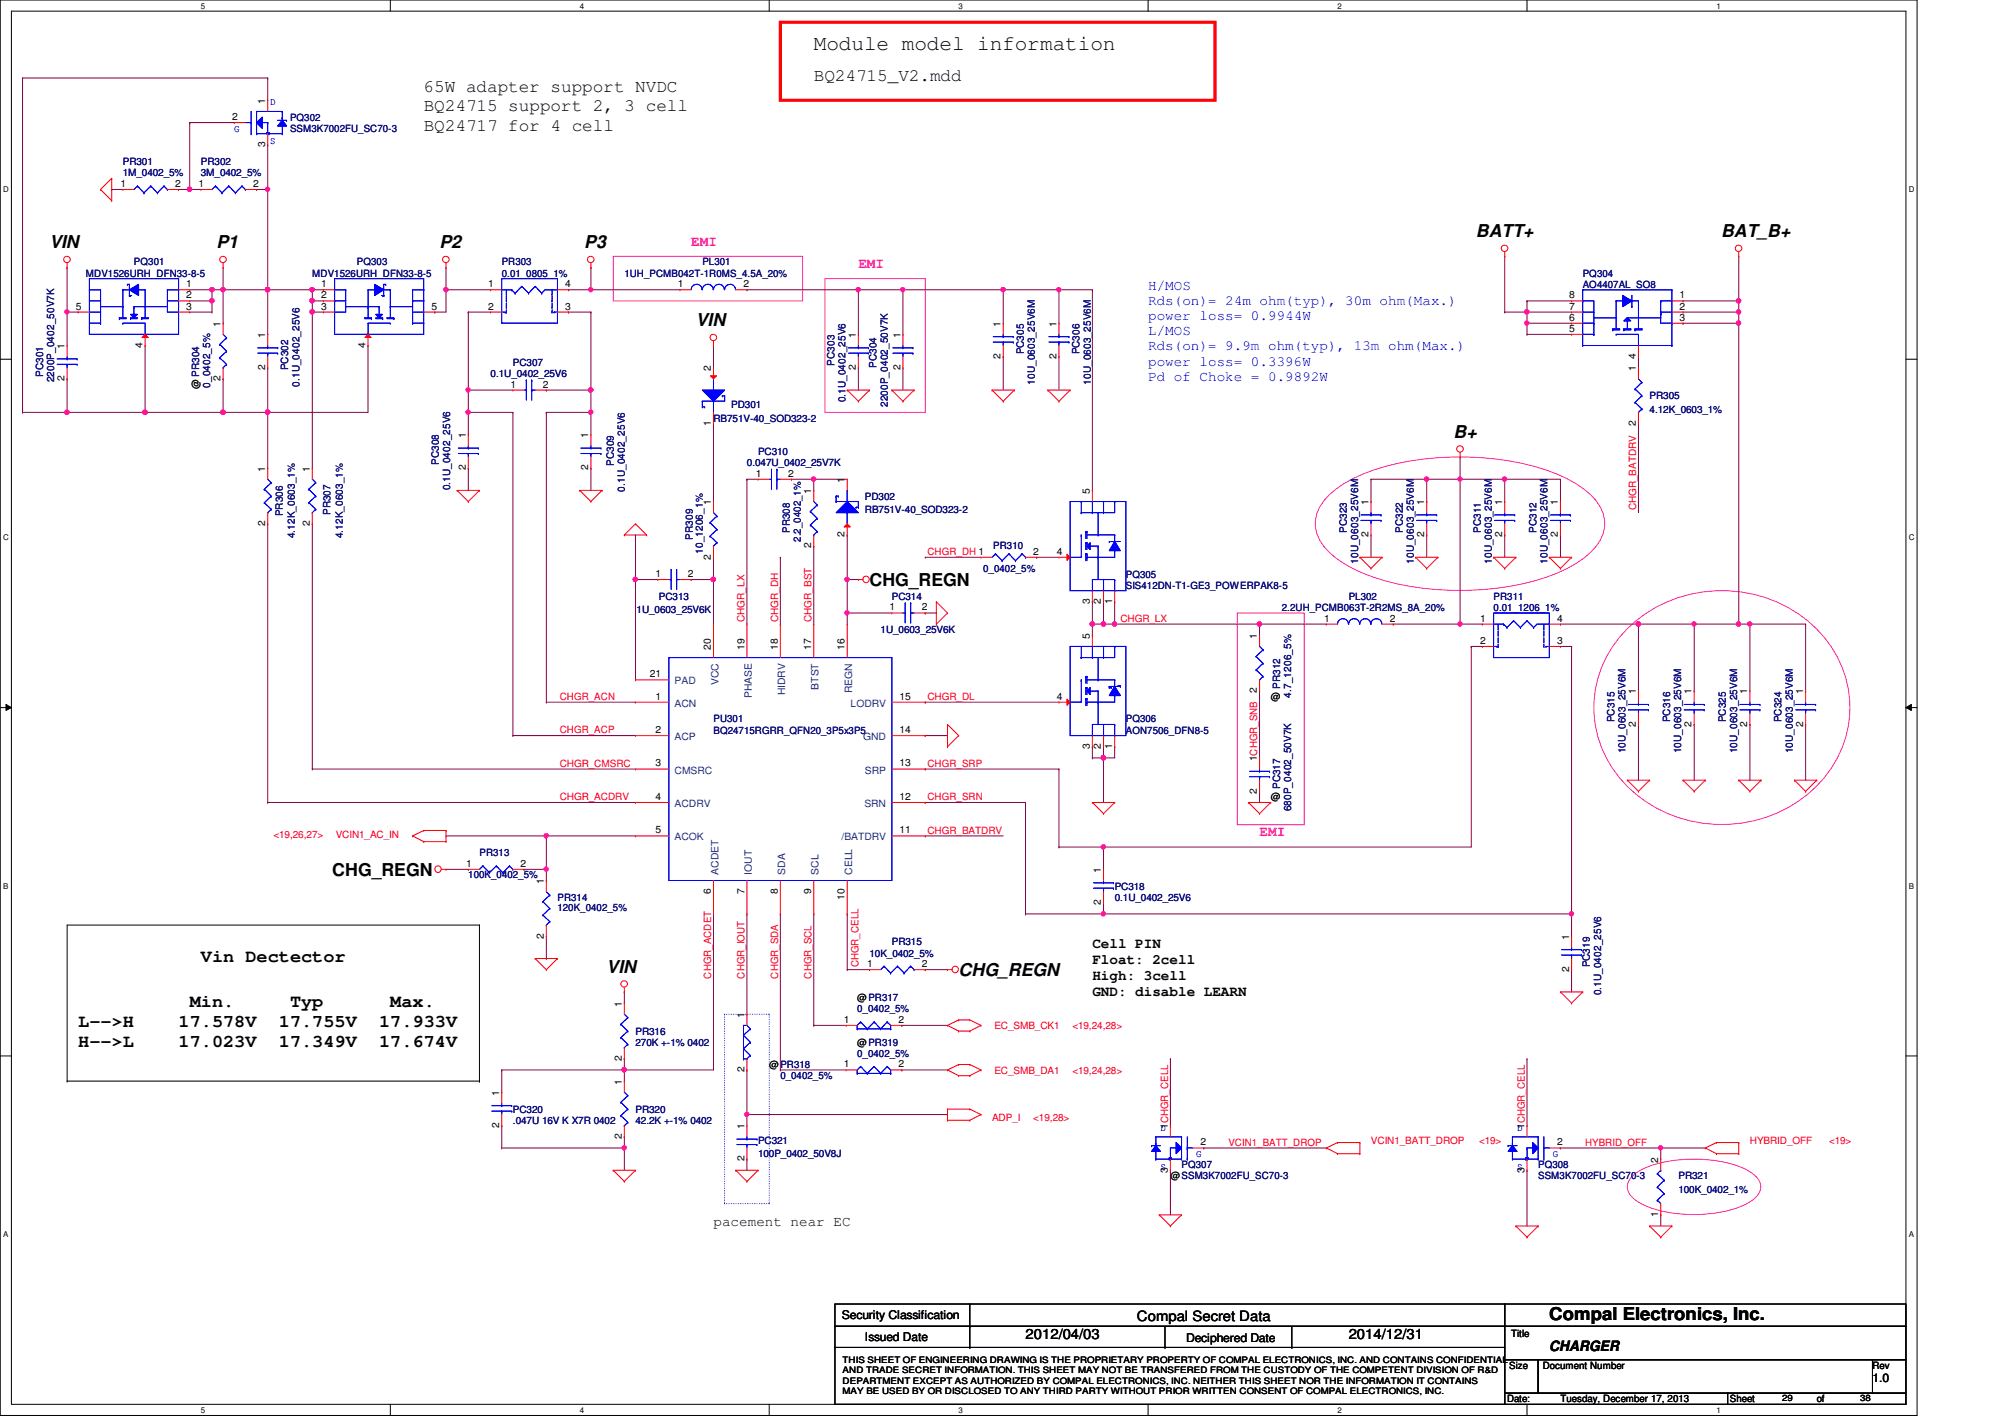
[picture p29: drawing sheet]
<svg xmlns="http://www.w3.org/2000/svg" width="297mm" height="210mm" viewBox="0 0 297 210" stroke-linecap="round" stroke-linejoin="round" font-family="sans-serif">
<defs><g id="words">
<text font-size="3.1" x="120.6" y="7.5">Module model information</text>
<g font-size="2.6">
<text x="62.8" y="13.7">65W adapter support NVDC</text>
<text x="62.8" y="16.5">BQ24715 support 2, 3 cell</text>
<text x="120.6" y="12">BQ24715_V2.mdd</text>
<text x="62.8" y="19.3">BQ24717 for 4 cell</text>
<text x="218.6" y="35.1">BATT+</text>
<text x="255" y="35.1">BAT_B+</text>
<text x="7.3" y="36.7">VIN</text>
<text x="32.1" y="36.7">P1</text>
<text x="65.1" y="36.7">P2</text>
<text x="86.6" y="36.7">P3</text>
<text x="103.1" y="48.3">VIN</text>
<text x="215.3" y="64.8">B+</text>
<text x="128.8" y="86.8">CHG_REGN</text>
<text x="49.2" y="129.7">CHG_REGN</text>
<text x="29.8" y="142.5">Vin Dectector</text>
<text x="28.1" y="149.1">Min.</text>
<text x="43" y="149.1">Typ</text>
<text x="57.8" y="149.1">Max.</text>
<text x="89.9" y="144.1">VIN</text>
<text x="142" y="144.6">CHG_REGN</text>
<text x="11.6" y="152.1">L--&gt;H</text>
<text x="11.6" y="155">H--&gt;L</text>
<text x="26.5" y="152.1">17.578V</text>
<text x="26.5" y="155">17.023V</text>
<text x="41.3" y="152.1">17.755V</text>
<text x="41.3" y="155">17.349V</text>
<text x="56.2" y="152.1">17.933V</text>
<text x="56.2" y="155">17.674V</text>
<text x="229.5" y="195.6">Compal Electronics, Inc.</text>
</g>
<g font-size="2.1" fill="#f0f">
<text x="102.4" y="36.4">EMI</text>
<text x="127.2" y="39.7">EMI</text>
<text x="186.6" y="123.9">EMI</text>
</g>
<g font-size="2.1" fill="#00f">
<text x="170.1" y="42.9">H/MOS</text>
<text x="170.1" y="45.2">Rds(on)= 24m ohm(typ), 30m ohm(Max.)</text>
<text x="170.1" y="47.4">power loss= 0.9944W</text>
<text x="170.1" y="49.7">L/MOS</text>
<text x="170.1" y="51.9">Rds(on)= 9.9m ohm(typ), 13m ohm(Max.)</text>
<text x="170.1" y="54.1">power loss= 0.3396W</text>
<text x="170.1" y="56.4">Pd of Choke = 0.9892W</text>
</g>
<g font-size="2.1">
<text x="161.8" y="140.4">Cell PIN</text>
<text x="161.8" y="142.8">Float: 2cell</text>
<text x="161.8" y="145.2">High: 3cell</text>
<text x="161.8" y="147.5">GND: disable LEARN</text>
<text x="105.7" y="181.6">pacement near EC</text>
<text x="168.4" y="195.6">Compal Secret Data</text>
<text x="151.9" y="198.4">2012/04/03</text>
<text x="199.8" y="198.4">2014/12/31</text>
<text x="229.5" y="200.1">CHARGER</text>
</g>
<g font-size="1.8">
<text x="124.7" y="195.5">Security Classification</text>
<text x="128.1" y="198.6">Issued Date</text>
<text x="175.7" y="198.8">Deciphered Date</text>
<text x="277.4" y="204.7">1.0</text>
</g>
<g font-size="1.5">
<text x="34.4" y="17.8">2</text>
<text x="39.3" y="15.4" transform="rotate(-90 39.3 15.4)">1</text>
<text x="39.3" y="21.8" transform="rotate(-90 39.3 21.8)">3</text>
<text x="17.9" y="27.7">1</text>
<text x="25.9" y="27.7">2</text>
<text x="29.4" y="27.7">1</text>
<text x="37.5" y="27.7">2</text>
<text x="11.3" y="45.8">5</text>
<text x="27.6" y="42.5">1</text>
<text x="27.6" y="44.2">2</text>
<text x="27.6" y="45.8">3</text>
<text x="47.6" y="42.5">1</text>
<text x="47.6" y="44.2">2</text>
<text x="47.6" y="45.8">3</text>
<text x="63.9" y="45.8">5</text>
<text x="72.3" y="42.5">1</text>
<text x="72.3" y="45.8">2</text>
<text x="83.7" y="45.8">3</text>
<text x="83.7" y="42.5">4</text>
<text x="100.4" y="42.5">1</text>
<text x="110.1" y="42.5">2</text>
<text x="232.5" y="47.5">6</text>
<text x="232.5" y="45.8">7</text>
<text x="232.5" y="44.2">8</text>
<text x="248.8" y="47.5">3</text>
<text x="248.8" y="45.8">2</text>
<text x="248.8" y="44.2">1</text>
<text x="9.6" y="51.7" transform="rotate(-90 9.6 51.7)">1</text>
<text x="21.1" y="51.5" transform="rotate(-90 21.1 51.5)">4</text>
<text x="32.7" y="48.4" transform="rotate(-90 32.7 48.4)">1</text>
<text x="39.3" y="50" transform="rotate(-90 39.3 50)">1</text>
<text x="54.1" y="51.5" transform="rotate(-90 54.1 51.5)">4</text>
<text x="126.8" y="50" transform="rotate(-90 126.8 50)">1</text>
<text x="133.4" y="50" transform="rotate(-90 133.4 50)">1</text>
<text x="148.2" y="53.2" transform="rotate(-90 148.2 53.2)">2</text>
<text x="148.2" y="48.4" transform="rotate(-90 148.2 48.4)">1</text>
<text x="156.5" y="53.2" transform="rotate(-90 156.5 53.2)">2</text>
<text x="156.5" y="48.4" transform="rotate(-90 156.5 48.4)">1</text>
<text x="232.5" y="49.1">5</text>
<text x="242.4" y="53.2" transform="rotate(-90 242.4 53.2)">4</text>
<text x="9.6" y="56.5" transform="rotate(-90 9.6 56.5)">2</text>
<text x="29.5" y="57.6" transform="rotate(-90 29.5 57.6)">@ PR304</text>
<text x="32.7" y="56.5" transform="rotate(-90 32.7 56.5)">2</text>
<text x="39.3" y="54.8" transform="rotate(-90 39.3 54.8)">2</text>
<text x="75.6" y="57.4">1</text>
<text x="80.4" y="57.4">2</text>
<text x="105.3" y="55" transform="rotate(-90 105.3 55)">2</text>
<text x="126.8" y="54.8" transform="rotate(-90 126.8 54.8)">2</text>
<text x="133.4" y="54.8" transform="rotate(-90 133.4 54.8)">2</text>
<text x="242.4" y="55" transform="rotate(-90 242.4 55)">1</text>
<text x="69" y="64.9" transform="rotate(-90 69 64.9)">1</text>
<text x="87.2" y="64.9" transform="rotate(-90 87.2 64.9)">1</text>
<text x="105.3" y="63.1" transform="rotate(-90 105.3 63.1)">1</text>
<text x="242.4" y="63.1" transform="rotate(-90 242.4 63.1)">2</text>
<text x="39.3" y="69.8" transform="rotate(-90 39.3 69.8)">1</text>
<text x="45.9" y="69.8" transform="rotate(-90 45.9 69.8)">1</text>
<text x="69" y="69.7" transform="rotate(-90 69 69.7)">2</text>
<text x="87.2" y="69.7" transform="rotate(-90 87.2 69.7)">2</text>
<text x="112" y="70.6">1</text>
<text x="116.8" y="70.6">2</text>
<text x="125.1" y="71.5" transform="rotate(-90 125.1 71.5)">1</text>
<text x="39.3" y="77.9" transform="rotate(-90 39.3 77.9)">2</text>
<text x="45.9" y="77.9" transform="rotate(-90 45.9 77.9)">2</text>
<text x="105.3" y="74.8" transform="rotate(-90 105.3 74.8)">1</text>
<text x="120.2" y="73.2" transform="rotate(-90 120.2 73.2)">1</text>
<text x="161.5" y="73.2" transform="rotate(-90 161.5 73.2)">5</text>
<text x="202.7" y="74.8" transform="rotate(-90 202.7 74.8)">1</text>
<text x="211" y="74.8" transform="rotate(-90 211 74.8)">1</text>
<text x="222.5" y="74.8" transform="rotate(-90 222.5 74.8)">1</text>
<text x="230.8" y="74.8" transform="rotate(-90 230.8 74.8)">1</text>
<text x="105.3" y="82.9" transform="rotate(-90 105.3 82.9)">2</text>
<text x="120.2" y="81.2" transform="rotate(-90 120.2 81.2)">2</text>
<text x="125.1" y="79.6" transform="rotate(-90 125.1 79.6)">2</text>
<text x="153.1" y="82.2">2</text>
<text x="156.5" y="82.2">4</text>
<text x="202.7" y="79.6" transform="rotate(-90 202.7 79.6)">2</text>
<text x="211" y="79.6" transform="rotate(-90 211 79.6)">2</text>
<text x="222.5" y="79.6" transform="rotate(-90 222.5 79.6)">2</text>
<text x="230.8" y="79.6" transform="rotate(-90 230.8 79.6)">2</text>
<text x="97.1" y="85.5">1</text>
<text x="101.9" y="85.5">2</text>
<text x="161.5" y="89.5" transform="rotate(-90 161.5 89.5)">3</text>
<text x="163.1" y="89.5" transform="rotate(-90 163.1 89.5)">2</text>
<text x="164.8" y="89.5" transform="rotate(-90 164.8 89.5)">1</text>
<text x="131.8" y="90.4">1</text>
<text x="136.6" y="90.4">2</text>
<text x="161.5" y="94.6" transform="rotate(-90 161.5 94.6)">5</text>
<text x="186.2" y="94.6" transform="rotate(-90 186.2 94.6)">1</text>
<text x="196.2" y="92.1">1</text>
<text x="205.9" y="92.1">2</text>
<text x="219.3" y="92.1">1</text>
<text x="219.3" y="95.4">2</text>
<text x="230.7" y="95.4">3</text>
<text x="230.7" y="92.1">4</text>
<text x="96.3" y="100.3">21</text>
<text x="105.3" y="96.3" transform="rotate(-90 105.3 96.3)">20</text>
<text x="110.3" y="96.3" transform="rotate(-90 110.3 96.3)">19</text>
<text x="115.2" y="96.3" transform="rotate(-90 115.2 96.3)">18</text>
<text x="120.2" y="96.3" transform="rotate(-90 120.2 96.3)">17</text>
<text x="125.1" y="96.3" transform="rotate(-90 125.1 96.3)">16</text>
<text x="97.1" y="103.6">1</text>
<text x="133.3" y="103.6">15</text>
<text x="156.5" y="103.6">4</text>
<text x="186.2" y="102.7" transform="rotate(-90 186.2 102.7)">2</text>
<text x="188.3" y="103.7">@</text>
<text x="242.4" y="107.7" transform="rotate(-90 242.4 107.7)">2</text>
<text x="242.4" y="102.9" transform="rotate(-90 242.4 102.9)">1</text>
<text x="250.6" y="107.7" transform="rotate(-90 250.6 107.7)">2</text>
<text x="250.6" y="102.9" transform="rotate(-90 250.6 102.9)">1</text>
<text x="258.9" y="107.7" transform="rotate(-90 258.9 107.7)">2</text>
<text x="258.9" y="102.9" transform="rotate(-90 258.9 102.9)">1</text>
<text x="267.1" y="107.7" transform="rotate(-90 267.1 107.7)">2</text>
<text x="267.1" y="102.9" transform="rotate(-90 267.1 102.9)">1</text>
<text x="97.1" y="108.6">2</text>
<text x="97.1" y="113.5">3</text>
<text x="133.3" y="108.6">14</text>
<text x="133.3" y="113.5">13</text>
<text x="161.5" y="111" transform="rotate(-90 161.5 111)">3</text>
<text x="163.1" y="111" transform="rotate(-90 163.1 111)">2</text>
<text x="164.8" y="111" transform="rotate(-90 164.8 111)">1</text>
<text x="186.2" y="112.8" transform="rotate(-90 186.2 112.8)">1CHGR_SNB</text>
<text x="97.1" y="118.5">4</text>
<text x="133.3" y="118.5">12</text>
<text x="186.2" y="117.6" transform="rotate(-90 186.2 117.6)">2</text>
<text x="188.3" y="118.6">@</text>
<text x="97.1" y="123.4">5</text>
<text x="133.3" y="123.4">11</text>
<text x="69" y="128.4">1</text>
<text x="77.1" y="128.4">2</text>
<text x="80.6" y="130.9" transform="rotate(-90 80.6 130.9)">1</text>
<text x="163.1" y="129.3" transform="rotate(-90 163.1 129.3)">1</text>
<text x="105.3" y="132.4" transform="rotate(-90 105.3 132.4)">6</text>
<text x="110.3" y="132.4" transform="rotate(-90 110.3 132.4)">7</text>
<text x="115.2" y="132.4" transform="rotate(-90 115.2 132.4)">8</text>
<text x="120.2" y="132.4" transform="rotate(-90 120.2 132.4)">9</text>
<text x="125.1" y="133.3" transform="rotate(-90 125.1 133.3)">10</text>
<text x="163.1" y="134.1" transform="rotate(-90 163.1 134.1)">2</text>
<text x="80.6" y="139" transform="rotate(-90 80.6 139)">2</text>
<text x="128.5" y="143.3">1</text>
<text x="136.6" y="143.3">2</text>
<text x="232.4" y="144" transform="rotate(-90 232.4 144)">2</text>
<text x="232.4" y="139.2" transform="rotate(-90 232.4 139.2)">1</text>
<text x="92.1" y="149.1" transform="rotate(-90 92.1 149.1)">1</text>
<text x="127" y="148.3">@PR317</text>
<text x="110.3" y="150.7" transform="rotate(-90 110.3 150.7)">1</text>
<text x="125" y="151.5">1</text>
<text x="127" y="154.9">@PR319</text>
<text x="133.1" y="151.5">2</text>
<text x="92.1" y="160.7" transform="rotate(-90 92.1 160.7)">1</text>
<text x="92.1" y="157.2" transform="rotate(-90 92.1 157.2)">2</text>
<text x="110.3" y="158.8" transform="rotate(-90 110.3 158.8)">2</text>
<text x="114" y="158.2">@</text>
<text x="125" y="158.1">1</text>
<text x="133.1" y="158.1">2</text>
<text x="74" y="167.1" transform="rotate(-90 74 167.1)">2</text>
<text x="74" y="162.3" transform="rotate(-90 74 162.3)">1</text>
<text x="110.3" y="167.3" transform="rotate(-90 110.3 167.3)">1</text>
<text x="173" y="167.3" transform="rotate(-90 173 167.3)">1CHGR_CELL</text>
<text x="225.8" y="167.3" transform="rotate(-90 225.8 167.3)">1CHGR_CELL</text>
<text x="92.1" y="168.7" transform="rotate(-90 92.1 168.7)">2</text>
<text x="110.3" y="172" transform="rotate(-90 110.3 172)">2</text>
<text x="173" y="173.7" transform="rotate(-90 173 173.7)">3</text>
<text x="177.8" y="169.7">2</text>
<text x="225.8" y="173.7" transform="rotate(-90 225.8 173.7)">3</text>
<text x="230.7" y="169.7">2</text>
<text x="245.7" y="172.2" transform="rotate(-90 245.7 172.2)">2</text>
<text x="173.4" y="174.7">@SSM3K7002FU_SC70-3</text>
<text x="245.7" y="180.3" transform="rotate(-90 245.7 180.3)">1</text>
<text x="223.9" y="198">Title</text>
<text x="223.6" y="202.8">Size</text>
<text x="228.6" y="202.8">Document Number</text>
<text x="277.4" y="202.8">Rev</text>
<text x="223.3" y="207.7">Date:</text>
<text x="231.2" y="207.7">Tuesday, December 17, 2013</text>
<text x="256.3" y="207.7">Sheet</text>
<text x="269.2" y="207.7">of</text>
</g>
<g font-size="1.5" fill="#00f">
<text x="40" y="15.6">D</text>
<text x="34.7" y="19.6">G</text>
<text x="40" y="21.4">S</text>
<text x="171.9" y="167.5">D</text>
<text x="224.7" y="167.5">D</text>
<text x="171.9" y="173.3">S</text>
<text x="177.2" y="171.4">G</text>
<text x="224.7" y="173.3">S</text>
<text x="230" y="171.4">G</text>
</g>
<g font-size="1.5" fill="#000080">
<text x="43" y="17.9">PQ302</text>
<text x="43" y="19.5">SSM3K7002FU_SC70-3</text>
<text x="18.2" y="24.5">PR301</text>
<text x="18.2" y="26.1">1M_0402_5%</text>
<text x="29.8" y="24.5">PR302</text>
<text x="29.8" y="26.1">3M_0402_5%</text>
<text x="12.7" y="41">MDV1526URH_DFN33-8-5</text>
<text x="19.9" y="39.3">PQ301</text>
<text x="46.3" y="41">MDV1526URH_DFN33-8-5</text>
<text x="52.9" y="39.3">PQ303</text>
<text x="74.3" y="39.3">PR303</text>
<text x="74.3" y="41">0.01_0805_1%</text>
<text x="92.5" y="41">1UH_PCMB042T-1R0MS_4.5A_20%</text>
<text x="104.1" y="39.3">PL301</text>
<text x="234.5" y="41">PQ304</text>
<text x="234.5" y="42.6">AO4407AL_SO8</text>
<text x="151.7" y="52.5" transform="rotate(-90 151.7 52.5)">PC305</text>
<text x="159.9" y="52.5" transform="rotate(-90 159.9 52.5)">PC306</text>
<text x="6.4" y="55.8" transform="rotate(-90 6.4 55.8)">PC301</text>
<text x="8" y="56.6" transform="rotate(-90 8 56.6)">2200P_0402_50V7K</text>
<text x="31.2" y="57.4" transform="rotate(-90 31.2 57.4)">0_0402_5%</text>
<text x="42.7" y="54.8" transform="rotate(-90 42.7 54.8)">PC302</text>
<text x="44.4" y="57.3" transform="rotate(-90 44.4 57.3)">0.1U_0402_25V6</text>
<text x="72.7" y="55.8">0.1U_0402_25V6</text>
<text x="76" y="54.2">PC307</text>
<text x="123.6" y="54.1" transform="rotate(-90 123.6 54.1)">PC303</text>
<text x="125.3" y="59.6" transform="rotate(-90 125.3 59.6)">0.1U_0402_25V6</text>
<text x="129.9" y="54.5" transform="rotate(-90 129.9 54.5)">PC304</text>
<text x="153.3" y="57" transform="rotate(-90 153.3 57)">10U_0603_25V6M</text>
<text x="161.6" y="57" transform="rotate(-90 161.6 57)">10U_0603_25V6M</text>
<text x="244.4" y="59.1">PR305</text>
<text x="105.7" y="62.4">RB751V-40_SOD323-2</text>
<text x="108.3" y="60.5">PD301</text>
<text x="131.5" y="60.3" transform="rotate(-90 131.5 60.3)">2200P_0402_50V7K</text>
<text x="244.4" y="61.1">4.12K_0603_1%</text>
<text x="65" y="68.8" transform="rotate(-90 65 68.8)">PC308</text>
<text x="90.9" y="69" transform="rotate(-90 90.9 69)">PC309</text>
<text x="110.7" y="69">0.047U_0402_25V7K</text>
<text x="112.3" y="67.4">PC310</text>
<text x="41.9" y="76.5" transform="rotate(-90 41.9 76.5)">PR306</text>
<text x="49" y="76.3" transform="rotate(-90 49 76.3)">PR307</text>
<text x="66.7" y="72.6" transform="rotate(-90 66.7 72.6)">0.1U_0402_25V6</text>
<text x="92.6" y="72.8" transform="rotate(-90 92.6 72.8)">0.1U_0402_25V6</text>
<text x="128.1" y="74">PD302</text>
<text x="128.1" y="76">RB751V-40_SOD323-2</text>
<text x="43.7" y="79.8" transform="rotate(-90 43.7 79.8)">4.12K_0603_1%</text>
<text x="50.8" y="79.8" transform="rotate(-90 50.8 79.8)">4.12K_0603_1%</text>
<text x="102.7" y="79.9" transform="rotate(-90 102.7 79.9)">PR309</text>
<text x="104.1" y="82" transform="rotate(-90 104.1 82)">10_1206_1%</text>
<text x="117" y="78.9" transform="rotate(-90 117 78.9)">PR308</text>
<text x="118.7" y="80.2" transform="rotate(-90 118.7 80.2)">2.2_0402_1%</text>
<text x="147.1" y="81.3">PR310</text>
<text x="199.6" y="78.9" transform="rotate(-90 199.6 78.9)">PC323</text>
<text x="201.2" y="83.5" transform="rotate(-90 201.2 83.5)">10U_0603_25V6M</text>
<text x="207.8" y="78.9" transform="rotate(-90 207.8 78.9)">PC322</text>
<text x="209.5" y="83.5" transform="rotate(-90 209.5 83.5)">10U_0603_25V6M</text>
<text x="219.4" y="78.9" transform="rotate(-90 219.4 78.9)">PC311</text>
<text x="221" y="83.5" transform="rotate(-90 221 83.5)">10U_0603_25V6M</text>
<text x="227.6" y="78.9" transform="rotate(-90 227.6 78.9)">PC312</text>
<text x="229.3" y="83.5" transform="rotate(-90 229.3 83.5)">10U_0603_25V6M</text>
<text x="97.6" y="88.9">PC313</text>
<text x="132.1" y="88.9">PC314</text>
<text x="145.7" y="84.8">0_0402_5%</text>
<text x="166.8" y="85.6">PQ305</text>
<text x="166.8" y="87.2">SIS412DN-T1-GE3_POWERPAK8-5</text>
<text x="199.8" y="88.9">PL302</text>
<text x="221.3" y="88.9">PR311</text>
<text x="94.3" y="90.8">1U_0603_25V6K</text>
<text x="130.5" y="93.8">1U_0603_25V6K</text>
<text x="189.9" y="90.5">2.2UH_PCMB063T-2R2MS_8A_20%</text>
<text x="221.3" y="90.5">0.01_1206_1%</text>
<text x="105.7" y="107">PU301</text>
<text x="166.8" y="107">PQ306</text>
<text x="189.6" y="102" transform="rotate(-90 189.6 102)">PR312</text>
<text x="191.3" y="103.3" transform="rotate(-90 191.3 103.3)">4.7_1206_5%</text>
<text x="239.2" y="107" transform="rotate(-90 239.2 107)">PC315</text>
<text x="247.4" y="107" transform="rotate(-90 247.4 107)">PC316</text>
<text x="255.7" y="107" transform="rotate(-90 255.7 107)">PC325</text>
<text x="263.9" y="107" transform="rotate(-90 263.9 107)">PC324</text>
<text x="105.7" y="108.7">BQ24715RGRR_QFN20_3P5x3P5</text>
<text x="166.8" y="108.7">AON7506_DFN8-5</text>
<text x="240.8" y="111.6" transform="rotate(-90 240.8 111.6)">10U_0603_25V6M</text>
<text x="249.1" y="111.6" transform="rotate(-90 249.1 111.6)">10U_0603_25V6M</text>
<text x="257.3" y="111.6" transform="rotate(-90 257.3 111.6)">10U_0603_25V6M</text>
<text x="265.6" y="111.6" transform="rotate(-90 265.6 111.6)">10U_0603_25V6M</text>
<text x="189.6" y="116.9" transform="rotate(-90 189.6 116.9)">PC317</text>
<text x="191.3" y="120.2" transform="rotate(-90 191.3 120.2)">680P_0402_50V7K</text>
<text x="69.4" y="130.1">100K_0402_5%</text>
<text x="71" y="126.8">PR313</text>
<text x="165.1" y="131.8">PC318</text>
<text x="82.6" y="133.4">PR314</text>
<text x="82.6" y="134.9">120K_0402_5%</text>
<text x="165.1" y="133.4">0.1U_0402_25V6</text>
<text x="128.8" y="141.7">10K_0402_5%</text>
<text x="132.1" y="140">PR315</text>
<text x="235.5" y="143.3" transform="rotate(-90 235.5 143.3)">PC319</text>
<text x="127" y="149.9">0_0402_5%</text>
<text x="237.2" y="147.4" transform="rotate(-90 237.2 147.4)">0.1U_0402_25V6</text>
<text x="94.1" y="153.2">PR316</text>
<text x="94.1" y="154.9">270K +-1% 0402</text>
<text x="115.6" y="158.2">PR318</text>
<text x="115.6" y="159.9">0_0402_5%</text>
<text x="127" y="156.5">0_0402_5%</text>
<text x="76" y="164.8">PC320</text>
<text x="76" y="166.5">.047U 16V K X7R 0402</text>
<text x="94.1" y="164.8">PR320</text>
<text x="94.1" y="166.5">42.2K +-1% 0402</text>
<text x="112.3" y="169.4">PC321</text>
<text x="112.3" y="171.4">100P_0402_50V8J</text>
<text x="175" y="173.1">PQ307</text>
<text x="227.9" y="173.1">PQ308</text>
<text x="227.9" y="174.7">SSM3K7002FU_SC70-3</text>
<text x="248.7" y="174.7">PR321</text>
<text x="248.7" y="176.7">100K_0402_1%</text>
</g>
<g font-size="1.5" fill="#f00">
<text x="242.4" y="75.6" transform="rotate(-90 242.4 75.6)">CHGR_BATDRV</text>
<text x="137.4" y="82.2">CHGR_DH 1</text>
<text x="110.3" y="92.1" transform="rotate(-90 110.3 92.1)">CHGR_LX</text>
<text x="115.3" y="92.1" transform="rotate(-90 115.3 92.1)">CHGR_DH</text>
<text x="120.2" y="92.1" transform="rotate(-90 120.2 92.1)">CHGR_BST</text>
<text x="166" y="92.1">CHGR_LX</text>
<text x="82.9" y="103.7">CHGR_ACN</text>
<text x="137.4" y="103.7">CHGR_DL</text>
<text x="82.9" y="108.6">CHGR_ACP</text>
<text x="82.9" y="113.6">CHGR_CMSRC</text>
<text x="137.4" y="113.6">CHGR_SRP</text>
<text x="82.9" y="118.5">CHGR_ACDRV</text>
<text x="137.4" y="118.5">CHGR_SRN</text>
<text x="40.5" y="124.2">&lt;19,26,27&gt;</text>
<text x="49.7" y="124.2">VCIN1_AC_IN</text>
<text x="137.4" y="123.5">CHGR_BATDRV</text>
<text x="127.2" y="143.3" transform="rotate(-90 127.2 143.3)">CHGR_CELL</text>
<text x="105.4" y="144.9" transform="rotate(-90 105.4 144.9)">CHGR_ACDET</text>
<text x="110.3" y="144.9" transform="rotate(-90 110.3 144.9)">CHGR_IOUT</text>
<text x="115.3" y="144.9" transform="rotate(-90 115.3 144.9)">CHGR_SDA</text>
<text x="120.2" y="144.9" transform="rotate(-90 120.2 144.9)">CHGR_SCL</text>
<text x="147.3" y="152.4">EC_SMB_CK1</text>
<text x="158.9" y="152.4">&lt;19,24,28&gt;</text>
<text x="147.3" y="159">EC_SMB_DA1</text>
<text x="158.9" y="159">&lt;19,24,28&gt;</text>
<text x="147" y="166.1">ADP_I</text>
<text x="153.1" y="166.1">&lt;19,28&gt;</text>
<text x="182" y="169.7">VCIN1_BATT_DROP</text>
<text x="203.1" y="169.4">VCIN1_BATT_DROP</text>
<text x="219.1" y="169.4">&lt;19&gt;</text>
<text x="234.8" y="169.7">HYBRID_OFF</text>
<text x="259.2" y="169.4">HYBRID_OFF</text>
<text x="271" y="169.4">&lt;19&gt;</text>
</g>
<g font-size="1.5" fill="#004080">
<text x="99.9" y="101.4">PAD</text>
<text x="106.4" y="101.5" transform="rotate(-90 106.4 101.5)">VCC</text>
<text x="99.9" y="104.7">ACN</text>
<text x="111.4" y="103.4" transform="rotate(-90 111.4 103.4)">PHASE</text>
<text x="116.3" y="103" transform="rotate(-90 116.3 103)">HIDRV</text>
<text x="121.3" y="102.2" transform="rotate(-90 121.3 102.2)">BTST</text>
<text x="126" y="104.7">LODRV</text>
<text x="126.2" y="102.7" transform="rotate(-90 126.2 102.7)">REGN</text>
<text x="99.9" y="109.6">ACP</text>
<text x="127.9" y="109.6">GND</text>
<text x="99.9" y="119.5">ACDRV</text>
<text x="99.9" y="114.6">CMSRC</text>
<text x="128.1" y="119.5">SRN</text>
<text x="128.1" y="114.6">SRP</text>
<text x="99.9" y="124.5">ACOK</text>
<text x="124.7" y="124.5">/BATDRV</text>
<text x="106.4" y="129.6" transform="rotate(-90 106.4 129.6)">ACDET</text>
<text x="111.4" y="129.6" transform="rotate(-90 111.4 129.6)">IOUT</text>
<text x="116.3" y="129.6" transform="rotate(-90 116.3 129.6)">SDA</text>
<text x="121.3" y="129.6" transform="rotate(-90 121.3 129.6)">SCL</text>
<text x="126.2" y="129.6" transform="rotate(-90 126.2 129.6)">CELL</text>
</g>
<g font-size="1.3">
<text x="124.8" y="201.9">THIS SHEET OF ENGINEERING DRAWING IS THE PROPRIETARY PROPERTY OF COMPAL ELECTRONICS, INC. AND CONTAINS CONFIDENTIAL</text>
<text x="124.8" y="203.5">AND TRADE SECRET INFORMATION. THIS SHEET MAY NOT BE TRANSFERED FROM THE CUSTODY OF THE COMPETENT DIVISION OF R&amp;D</text>
<text x="124.8" y="206.5">MAY BE USED BY OR DISCLOSED TO ANY THIRD PARTY WITHOUT PRIOR WRITTEN CONSENT OF COMPAL ELECTRONICS, INC.</text>
<text x="124.8" y="205">DEPARTMENT EXCEPT AS AUTHORIZED BY COMPAL ELECTRONICS, INC. NEITHER THIS SHEET NOR THE INFORMATION IT CONTAINS</text>
<text x="264" y="207.6">29</text>
<text x="275.6" y="207.6">38</text>
</g>
<g font-size="1.2">
<text x="29.8" y="1.3">5</text>
<text x="85.9" y="1.3">4</text>
<text x="142" y="1.3">3</text>
<text x="198.2" y="1.3">2</text>
<text x="254.3" y="1.3">1</text>
<text x=".5" y="28.5">D</text>
<text x="282.8" y="28.5">D</text>
<text x=".5" y="80.1">C</text>
<text x="282.8" y="80.1">C</text>
<text x=".5" y="131.7">B</text>
<text x="282.8" y="131.7">B</text>
<text x=".5" y="183.3">A</text>
<text x="282.8" y="183.3">A</text>
<text x="29.8" y="209.3">5</text>
<text x="85.9" y="209.3">4</text>
<text x="142" y="209.3">3</text>
<text x="198.2" y="209.3">2</text>
<text x="254.3" y="209.3">1</text>
</g>
</g></defs>
<path d="M0 0h284v209.7h-284zM1.7 1.7h280.7v206.3h-280.7z" fill="none" stroke="#000" stroke-width=".15"/>
<g fill="#fff">
<path d="M29.8 .2h.5v1.3h-.5z"/>
<path d="M29.8 208.2h.5v1.3h-.5z"/>
</g>
<path d="M57.8 0v1.7M57.8 208v1.7" fill="none" stroke="#000" stroke-width=".15"/>
<g fill="#fff">
<path d="M85.9 .2h.6v1.3h-.6z"/>
<path d="M85.9 208.2h.6v1.3h-.6z"/>
</g>
<path d="M114 0v1.7M114 208v1.7" fill="none" stroke="#000" stroke-width=".15"/>
<g fill="#fff">
<path d="M142 .2h.6v1.3h-.6z"/>
<path d="M142 208.2h.6v1.3h-.6z"/>
</g>
<path d="M170.1 0v1.7M170.1 208v1.7" fill="none" stroke="#000" stroke-width=".15"/>
<g fill="#fff">
<path d="M198.2 .2h.6v1.3h-.6z"/>
<path d="M198.2 208.2h.6v1.3h-.6z"/>
</g>
<path d="M226.2 0v1.7M226.2 208v1.7" fill="none" stroke="#000" stroke-width=".15"/>
<g fill="#fff">
<path d="M254.3 .2h.6v1.3h-.6z"/>
<path d="M254.3 208.2h.6v1.3h-.6z"/>
<path d="M.5 27.4h.8v1.3h-.8z"/>
<path d="M282.8 27.4h.8v1.3h-.8z"/>
<path d="M.5 79h.8v1.3h-.8z"/>
<path d="M282.8 79h.8v1.3h-.8z"/>
</g>
<path d="M0 53.2h1.7M282.4 53.2h1.6" fill="none" stroke="#000" stroke-width=".15"/>
<g fill="#fff">
<path d="M.5 130.6h.7v1.3h-.7z"/>
<path d="M282.8 130.6h.7v1.3h-.7z"/>
</g>
<path d="M0 104.8h1.7M.9 104.4l.8 .4-.8 .4zM282.4 104.8l.8-.4v.8zM282.4 104.8h1.6" fill="none" stroke="#000" stroke-width=".15"/>
<path d="M.9 104.4l.8 .4-.8 .4zM282.4 104.8l.8-.4v.8z" fill="#000"/>
<g fill="#fff">
<path d="M.5 182.2h.7v1.3h-.7z"/>
<path d="M282.8 182.2h.7v1.3h-.7z"/>
</g>
<path d="M71 137h.1M71 137h-61.1v23.1M71 137v23.1M0 156.4h1.7M282.4 156.4h1.6M9.9 160.1h.1M9.9 160.1h61.1M71 160.1h.1" fill="none" stroke="#000" stroke-width=".15"/>
<path d="M107.4 150.2h6.6M107.4 150.2v28.1M114 150.2h.1M114 150.2v28.1M107.4 178.3h.1M107.4 178.3h6.6M114 178.3h.1" fill="none" stroke="#00f" stroke-width=".15" stroke-dasharray="0 .3"/>
<path d="M115.6 3.3h64.4v11.6h-64.4z" fill="none" stroke="#f00" stroke-width=".47"/>
<path d="M90.8 38h28.1v6.6h-28.1zM122.2 41.3h14.9v19.8h-14.9zM196.5 73.7a17.7 17.7 0 0 1 7.8-4.3 43 43 0 0 1 25.6 .5 14.3 14.3 0 0 1 6.9 4.7 5.1 5.1 0 0 1-.7 6.8 17.8 17.8 0 0 1-7.8 4.4 42.7 42.7 0 0 1-25.7-.6 14.2 14.2 0 0 1-6.8-4.7 5.1 5.1 0 0 1 .7-6.8zM183.3 90.8h9.9v31.4h-9.9zM241.1 93.1a20.2 20.2 0 0 1 29.1 1.2 16.2 16.2 0 0 1-2.3 23.3 20.1 20.1 0 0 1-27.9-2.3 16.2 16.2 0 0 1 1.1-22.2zM242 174.1a11.7 11.7 0 0 1 6.1-2.2 20.2 20.2 0 0 1 10.3 1.2 4.2 4.2 0 0 1 2.3 2.1 2.1 2.1 0 0 1-.8 2.3 11.9 11.9 0 0 1-6.1 2.2 19.8 19.8 0 0 1-10.3-1.2 4.2 4.2 0 0 1-2.3-2.1 2.13 2.13 0 0 1 .8-2.3z" fill="none" stroke="#f0f" stroke-width=".15"/>
<path d="M39.7 21.5h.1M39.7 21.5v6.6M242.7 92.5h.1M242.7 92.5h8.3M110.7 135.4h.1M110.7 135.4v14.8" fill="none" stroke="#800040" stroke-width=".15"/>
<circle cx="251" cy="92.4" r=".32" fill="#f0f"/>
<circle cx="251" cy="92.4" r=".32" fill="none" stroke="#f0f" stroke-width=".15"/>
<circle cx="242.7" cy="92.4" r=".32" fill="#f0f"/>
<circle cx="242.7" cy="92.4" r=".32" fill="none" stroke="#f0f" stroke-width=".15"/>
<path d="M231.2 92.5h.1M231.2 92.5h11.5" fill="none" stroke="#800040" stroke-width=".15"/>
<circle cx="242.7" cy="92.4" r=".32" fill="#f0f"/>
<circle cx="242.7" cy="92.4" r=".32" fill="none" stroke="#f0f" stroke-width=".15"/>
<path d="M87.5 57.8h.1M87.5 57.8v3.3" fill="none" stroke="#800040" stroke-width=".15"/>
<circle cx="87.5" cy="57.8" r=".32" fill="#f0f"/>
<circle cx="87.5" cy="57.8" r=".32" fill="none" stroke="#f0f" stroke-width=".15"/>
<path d="M80.9 61.1h.1M80.9 61.1h6.6M87.5 61.1h.1M87.5 61.1v3.3M115.6 135.4h.1M115.6 135.4v23.1M120.6 135.4h.1M120.6 135.4v16.5" fill="none" stroke="#800040" stroke-width=".15"/>
<circle cx="87.5" cy="61.1" r=".32" fill="#f0f"/>
<circle cx="87.5" cy="61.1" r=".32" fill="none" stroke="#f0f" stroke-width=".15"/>
<path d="M156.9 42.9h.1M156.9 42.9h4.9M163.5 89.2h.1M163.5 89.2v3.3M165.1 89.2h.1M165.1 89.2v3.3" fill="none" stroke="#800040" stroke-width=".15"/>
<circle cx="156.9" cy="42.9" r=".32" fill="#f0f"/>
<circle cx="156.9" cy="42.9" r=".32" fill="none" stroke="#f0f" stroke-width=".15"/>
<path d="M117.3 71h.1M117.3 71h3.3M120.6 71h.1M120.6 71v1.6M110.7 165.1h.1M110.7 165.1h29.7" fill="none" stroke="#800040" stroke-width=".15"/>
<circle cx="110.6" cy="165.1" r=".32" fill="#f0f"/>
<circle cx="110.6" cy="165.1" r=".32" fill="none" stroke="#f0f" stroke-width=".15"/>
<path d="M148.6 42.9h.1M148.6 42.9v5M161.8 42.9h.1M161.8 42.9v29.7M242.7 92.5h.1M242.7 92.5v9.9M251 92.5h.1M251 92.5v9.9" fill="none" stroke="#800040" stroke-width=".15"/>
<circle cx="242.7" cy="92.4" r=".32" fill="#f0f"/>
<circle cx="242.7" cy="92.4" r=".32" fill="none" stroke="#f0f" stroke-width=".15"/>
<path d="M80.9 57.8h.1M80.9 57.8h6.6M39.7 77.6h.1M39.7 77.6v41.3M80.9 61.1h.1M80.9 61.1v42.9M39.7 118.9h.1M39.7 118.9h54.4M80.9 104h.1M80.9 104h13.2" fill="none" stroke="#800040" stroke-width=".15"/>
<circle cx="87.5" cy="57.8" r=".32" fill="#f0f"/>
<circle cx="87.5" cy="57.8" r=".32" fill="none" stroke="#f0f" stroke-width=".15"/>
<path d="M69.4 57.8h.1M69.4 57.8h6.6M84.2 46.2h.1M84.2 46.2h3.3M87.5 46.2h.1M87.5 46.2v11.6M69.4 61.1h.1M69.4 61.1h6.6M76 61.1h.1M76 61.1v47.9M76 109h.1M76 109h18.1" fill="none" stroke="#800040" stroke-width=".15"/>
<circle cx="69.4" cy="61.1" r=".32" fill="#f0f"/>
<circle cx="69.4" cy="61.1" r=".32" fill="none" stroke="#f0f" stroke-width=".15"/>
<path d="M69.4 57.8h.1M69.4 57.8v6.6M69.4 61.1h.1" fill="none" stroke="#800040" stroke-width=".15"/>
<circle cx="69.4" cy="57.8" r=".32" fill="#f0f"/>
<circle cx="69.4" cy="57.8" r=".32" fill="none" stroke="#f0f" stroke-width=".15"/>
<path d="M120.6 71h.1M120.6 71h4.9M242.7 62.7h.1M242.7 62.7v13.2M137.1 123.8h.1M137.1 123.8h11.5" fill="none" stroke="#800040" stroke-width=".15"/>
<circle cx="120.5" cy="71" r=".32" fill="#f0f"/>
<circle cx="120.5" cy="71" r=".32" fill="none" stroke="#f0f" stroke-width=".15"/>
<path d="M46.3 77.6h.1M46.3 77.6v36.3M186.6 92.5h.1M186.6 92.5h9.9M46.3 113.9h.1M46.3 113.9h47.8" fill="none" stroke="#800040" stroke-width=".15"/>
<circle cx="186.6" cy="92.4" r=".32" fill="#f0f"/>
<circle cx="186.6" cy="92.4" r=".32" fill="none" stroke="#f0f" stroke-width=".15"/>
<path d="M110.7 71h.1M110.7 71v21.5M110.7 71h1.6M165.1 92.5h.1M165.1 92.5h21.5M186.6 92.5h.1M186.6 92.5v1.6" fill="none" stroke="#800040" stroke-width=".15"/>
<circle cx="186.6" cy="92.4" r=".32" fill="#f0f"/>
<circle cx="186.6" cy="92.4" r=".32" fill="none" stroke="#f0f" stroke-width=".15"/>
<circle cx="165.1" cy="92.4" r=".32" fill="#f0f"/>
<circle cx="165.1" cy="92.4" r=".32" fill="none" stroke="#f0f" stroke-width=".15"/>
<path d="M161.8 92.5h.1M161.8 92.5v1.6M163.5 92.5h.1M163.5 92.5h1.6" fill="none" stroke="#800040" stroke-width=".15"/>
<circle cx="165.1" cy="92.4" r=".32" fill="#f0f"/>
<circle cx="165.1" cy="92.4" r=".32" fill="none" stroke="#f0f" stroke-width=".15"/>
<circle cx="163.5" cy="92.4" r=".32" fill="#f0f"/>
<circle cx="163.5" cy="92.4" r=".32" fill="none" stroke="#f0f" stroke-width=".15"/>
<path d="M161.8 89.2h.1M161.8 89.2v3.3" fill="none" stroke="#800040" stroke-width=".15"/>
<circle cx="161.8" cy="92.4" r=".32" fill="#f0f"/>
<circle cx="161.8" cy="92.4" r=".32" fill="none" stroke="#f0f" stroke-width=".15"/>
<path d="M216.3 92.5h.1M216.3 92.5h3.3" fill="none" stroke="#800040" stroke-width=".15"/>
<circle cx="216.3" cy="92.4" r=".32" fill="#f0f"/>
<circle cx="216.3" cy="92.4" r=".32" fill="none" stroke="#f0f" stroke-width=".15"/>
<g fill="none" stroke="#800040" stroke-width=".15">
<path d="M115.6 82.5h.1M115.6 82.5v10M153.6 82.5h.1M153.6 82.5h3.3M137.1 104h.1M137.1 104h19.8M186.6 117.2h.1M186.6 117.2v1.7M242.7 107.3h.1M242.7 107.3v8.3M251 107.3h.1M251 107.3v8.3"/>
<path d="M92.5 170.1h.1M92.5 170.1v3.3"/>
</g>
<circle cx="92.5" cy="170" r=".32" fill="#f0f"/>
<circle cx="92.5" cy="170" r=".32" fill="none" stroke="#f0f" stroke-width=".15"/>
<path d="M94.1 85.9h.1M94.1 85.9v14.8M137.1 109h.1M137.1 109h3.3M74.3 166.8h.1M74.3 166.8v3.3" fill="none" stroke="#800040" stroke-width=".15"/>
<circle cx="94.1" cy="85.8" r=".32" fill="#f0f"/>
<circle cx="94.1" cy="85.8" r=".32" fill="none" stroke="#f0f" stroke-width=".15"/>
<path d="M94.1 79.2h.1M94.1 79.2v6.7M94.1 85.9h.1M94.1 85.9h3.3" fill="none" stroke="#800040" stroke-width=".15"/>
<circle cx="94.1" cy="85.8" r=".32" fill="#f0f"/>
<circle cx="94.1" cy="85.8" r=".32" fill="none" stroke="#f0f" stroke-width=".15"/>
<g fill="none" stroke="#800040" stroke-width=".15">
<path d="M16.5 28.1h.1M16.5 28.1h1.7M54.5 51.2h.1M54.5 51.2v9.9h-14.8M148.6 52.8h.1M148.6 52.8v5M39.7 61.1h.1M69.4 69.3h.1M69.4 69.3v3.3M87.5 69.3h.1M87.5 69.3v3.3M137.1 90.8h.1"/>
<path d="M137.1 90.8h1.6"/>
</g>
<circle cx="39.6" cy="61.1" r=".32" fill="#f0f"/>
<circle cx="39.6" cy="61.1" r=".32" fill="none" stroke="#f0f" stroke-width=".15"/>
<path d="M39.7 54.5h.1M39.7 54.5v6.6" fill="none" stroke="#800040" stroke-width=".15"/>
<circle cx="39.6" cy="61.1" r=".32" fill="#f0f"/>
<circle cx="39.6" cy="61.1" r=".32" fill="none" stroke="#f0f" stroke-width=".15"/>
<path d="M39.7 61.1h.1M39.7 61.1v8.2" fill="none" stroke="#800040" stroke-width=".15"/>
<circle cx="39.6" cy="61.1" r=".32" fill="#f0f"/>
<circle cx="39.6" cy="61.1" r=".32" fill="none" stroke="#f0f" stroke-width=".15"/>
<path d="M33.1 61.1h.1M33.1 61.1h6.6" fill="none" stroke="#800040" stroke-width=".15"/>
<circle cx="39.6" cy="61.1" r=".32" fill="#f0f"/>
<circle cx="39.6" cy="61.1" r=".32" fill="none" stroke="#f0f" stroke-width=".15"/>
<circle cx="33" cy="61.1" r=".32" fill="#f0f"/>
<circle cx="33" cy="61.1" r=".32" fill="none" stroke="#f0f" stroke-width=".15"/>
<path d="M33.1 56.1h.1M33.1 56.1v5" fill="none" stroke="#800040" stroke-width=".15"/>
<circle cx="33" cy="61.1" r=".32" fill="#f0f"/>
<circle cx="33" cy="61.1" r=".32" fill="none" stroke="#f0f" stroke-width=".15"/>
<path d="M9.9 56.1h.1M9.9 56.1v5M9.9 61.1h.1M9.9 61.1h11.6" fill="none" stroke="#800040" stroke-width=".15"/>
<circle cx="21.5" cy="61.1" r=".32" fill="#f0f"/>
<circle cx="21.5" cy="61.1" r=".32" fill="none" stroke="#f0f" stroke-width=".15"/>
<circle cx="9.9" cy="61.1" r=".32" fill="#f0f"/>
<circle cx="9.9" cy="61.1" r=".32" fill="none" stroke="#f0f" stroke-width=".15"/>
<path d="M21.5 51.2h.1M21.5 51.2v9.9" fill="none" stroke="#800040" stroke-width=".15"/>
<circle cx="21.5" cy="61.1" r=".32" fill="#f0f"/>
<circle cx="21.5" cy="61.1" r=".32" fill="none" stroke="#f0f" stroke-width=".15"/>
<path d="M21.5 61.1h.1M21.5 61.1h11.6" fill="none" stroke="#800040" stroke-width=".15"/>
<circle cx="33" cy="61.1" r=".32" fill="#f0f"/>
<circle cx="33" cy="61.1" r=".32" fill="none" stroke="#f0f" stroke-width=".15"/>
<circle cx="21.5" cy="61.1" r=".32" fill="#f0f"/>
<circle cx="21.5" cy="61.1" r=".32" fill="none" stroke="#f0f" stroke-width=".15"/>
<path d="M3.3 61.1h.1M3.3 61.1h6.6" fill="none" stroke="#800040" stroke-width=".15"/>
<circle cx="9.9" cy="61.1" r=".32" fill="#f0f"/>
<circle cx="9.9" cy="61.1" r=".32" fill="none" stroke="#f0f" stroke-width=".15"/>
<path d="M3.3 11.6h.1M3.3 11.6v49.5M3.3 11.6h36.4M80.9 123.8h.1M80.9 123.8h13.2" fill="none" stroke="#800040" stroke-width=".15"/>
<circle cx="80.9" cy="123.8" r=".32" fill="#f0f"/>
<circle cx="80.9" cy="123.8" r=".32" fill="none" stroke="#f0f" stroke-width=".15"/>
<path d="M242.7 52.8h.1M242.7 52.8v1.7M105.7 62.7h.1M105.7 62.7v11.6M186.6 102.4h.1M186.6 102.4v9.9M105.7 135.4h.1M105.7 135.4v23.1h-13.2M74.3 158.5h.1M74.3 158.5v3.3M92.5 158.5h.1M92.5 158.5v1.6" fill="none" stroke="#800040" stroke-width=".15"/>
<circle cx="92.5" cy="158.5" r=".32" fill="#f0f"/>
<circle cx="92.5" cy="158.5" r=".32" fill="none" stroke="#f0f" stroke-width=".15"/>
<path d="M92.5 156.8h.1M92.5 156.8v1.7" fill="none" stroke="#800040" stroke-width=".15"/>
<circle cx="92.5" cy="158.5" r=".32" fill="#f0f"/>
<circle cx="92.5" cy="158.5" r=".32" fill="none" stroke="#f0f" stroke-width=".15"/>
<path d="M125.5 90.8h.1M125.5 90.8h6.6M173.4 156.8h.1M173.4 156.8v10" fill="none" stroke="#800040" stroke-width=".15"/>
<circle cx="125.5" cy="90.8" r=".32" fill="#f0f"/>
<circle cx="125.5" cy="90.8" r=".32" fill="none" stroke="#f0f" stroke-width=".15"/>
<path d="M125.5 85.9h.1M125.5 85.9v4.9" fill="none" stroke="#800040" stroke-width=".15"/>
<circle cx="125.5" cy="85.8" r=".32" fill="#f0f"/>
<circle cx="125.5" cy="85.8" r=".32" fill="none" stroke="#f0f" stroke-width=".15"/>
<path d="M105.7 85.9h.1M105.7 85.9v6.6" fill="none" stroke="#800040" stroke-width=".15"/>
<circle cx="105.7" cy="85.8" r=".32" fill="#f0f"/>
<circle cx="105.7" cy="85.8" r=".32" fill="none" stroke="#f0f" stroke-width=".15"/>
<path d="M102.4 85.9h.1M102.4 85.9h3.3" fill="none" stroke="#800040" stroke-width=".15"/>
<circle cx="105.7" cy="85.8" r=".32" fill="#f0f"/>
<circle cx="105.7" cy="85.8" r=".32" fill="none" stroke="#f0f" stroke-width=".15"/>
<path d="M105.7 82.5h.1M105.7 82.5v3.4" fill="none" stroke="#800040" stroke-width=".15"/>
<circle cx="105.7" cy="85.8" r=".32" fill="#f0f"/>
<circle cx="105.7" cy="85.8" r=".32" fill="none" stroke="#f0f" stroke-width=".15"/>
<path d="M28.1 18.2h.1M28.1 18.2v9.9M28.1 28.1h.1M28.1 28.1h1.7" fill="none" stroke="#800040" stroke-width=".15"/>
<circle cx="28.1" cy="28" r=".32" fill="#f0f"/>
<circle cx="28.1" cy="28" r=".32" fill="none" stroke="#f0f" stroke-width=".15"/>
<path d="M28.1 18.2h.1M28.1 18.2h6.6M26.5 28.1h.1M26.5 28.1h1.6" fill="none" stroke="#800040" stroke-width=".15"/>
<circle cx="28.1" cy="28" r=".32" fill="#f0f"/>
<circle cx="28.1" cy="28" r=".32" fill="none" stroke="#f0f" stroke-width=".15"/>
<path d="M46.3 46.2h.1M46.3 46.2v23.1" fill="none" stroke="#800040" stroke-width=".15"/>
<circle cx="46.2" cy="46.2" r=".32" fill="#f0f"/>
<circle cx="46.2" cy="46.2" r=".32" fill="none" stroke="#f0f" stroke-width=".15"/>
<path d="M46.3 46.2h.1M46.3 42.9h.1M46.3 46.2h1.6M46.3 42.9h1.6" fill="none" stroke="#800040" stroke-width=".15"/>
<circle cx="46.2" cy="42.9" r=".32" fill="#f0f"/>
<circle cx="46.2" cy="42.9" r=".32" fill="none" stroke="#f0f" stroke-width=".15"/>
<path d="M46.3 42.9h.1M46.3 42.9v1.7" fill="none" stroke="#800040" stroke-width=".15"/>
<circle cx="46.2" cy="44.6" r=".32" fill="#f0f"/>
<circle cx="46.2" cy="44.6" r=".32" fill="none" stroke="#f0f" stroke-width=".15"/>
<circle cx="46.2" cy="42.9" r=".32" fill="#f0f"/>
<circle cx="46.2" cy="42.9" r=".32" fill="none" stroke="#f0f" stroke-width=".15"/>
<path d="M33.1 42.9h.1M33.1 42.9h6.6M46.3 44.6h.1M46.3 44.6h1.6" fill="none" stroke="#800040" stroke-width=".15"/>
<circle cx="39.6" cy="42.9" r=".32" fill="#f0f"/>
<circle cx="39.6" cy="42.9" r=".32" fill="none" stroke="#f0f" stroke-width=".15"/>
<circle cx="33" cy="42.9" r=".32" fill="#f0f"/>
<circle cx="33" cy="42.9" r=".32" fill="none" stroke="#f0f" stroke-width=".15"/>
<path d="M28.1 46.2h3.3M31.4 46.2h.1M31.4 44.6h.1M31.4 44.6v1.6M33.1 42.9h.1M33.1 42.9v5" fill="none" stroke="#800040" stroke-width=".15"/>
<circle cx="31.4" cy="44.6" r=".32" fill="#f0f"/>
<circle cx="31.4" cy="44.6" r=".32" fill="none" stroke="#f0f" stroke-width=".15"/>
<path d="M31.4 42.9h.1M31.4 42.9v1.7" fill="none" stroke="#800040" stroke-width=".15"/>
<circle cx="31.4" cy="44.6" r=".32" fill="#f0f"/>
<circle cx="31.4" cy="44.6" r=".32" fill="none" stroke="#f0f" stroke-width=".15"/>
<circle cx="31.4" cy="42.9" r=".32" fill="#f0f"/>
<circle cx="31.4" cy="42.9" r=".32" fill="none" stroke="#f0f" stroke-width=".15"/>
<path d="M28.1 42.9h3.3M31.4 42.9h.1M39.7 42.9h.1M39.7 42.9h6.6" fill="none" stroke="#800040" stroke-width=".15"/>
<circle cx="46.2" cy="42.9" r=".32" fill="#f0f"/>
<circle cx="46.2" cy="42.9" r=".32" fill="none" stroke="#f0f" stroke-width=".15"/>
<circle cx="39.6" cy="42.9" r=".32" fill="#f0f"/>
<circle cx="39.6" cy="42.9" r=".32" fill="none" stroke="#f0f" stroke-width=".15"/>
<path d="M39.7 28.1h.1M39.7 28.1v14.8" fill="none" stroke="#800040" stroke-width=".15"/>
<circle cx="39.6" cy="42.9" r=".32" fill="#f0f"/>
<circle cx="39.6" cy="42.9" r=".32" fill="none" stroke="#f0f" stroke-width=".15"/>
<circle cx="39.6" cy="28" r=".32" fill="#f0f"/>
<circle cx="39.6" cy="28" r=".32" fill="none" stroke="#f0f" stroke-width=".15"/>
<path d="M38 28.1h.1M38 28.1h1.7M46.3 44.6h.1M46.3 44.6v1.6" fill="none" stroke="#800040" stroke-width=".15"/>
<circle cx="46.2" cy="46.2" r=".32" fill="#f0f"/>
<circle cx="46.2" cy="46.2" r=".32" fill="none" stroke="#f0f" stroke-width=".15"/>
<circle cx="46.2" cy="44.6" r=".32" fill="#f0f"/>
<circle cx="46.2" cy="44.6" r=".32" fill="none" stroke="#f0f" stroke-width=".15"/>
<path d="M33.1 39.6h.1M33.1 39.6v3.3" fill="none" stroke="#800040" stroke-width=".15"/>
<circle cx="33" cy="42.9" r=".32" fill="#f0f"/>
<circle cx="33" cy="42.9" r=".32" fill="none" stroke="#f0f" stroke-width=".15"/>
<path d="M66.1 39.6h.1M66.1 39.6v3.3M28.1 44.6h3.3M31.4 44.6h.1M64.4 46.2h.1M64.4 46.2h1.7" fill="none" stroke="#800040" stroke-width=".15"/>
<circle cx="66.1" cy="42.9" r=".32" fill="#f0f"/>
<circle cx="66.1" cy="42.9" r=".32" fill="none" stroke="#f0f" stroke-width=".15"/>
<path d="M9.9 46.2h.1M9.9 46.2v5" fill="none" stroke="#800040" stroke-width=".15"/>
<circle cx="9.9" cy="46.2" r=".32" fill="#f0f"/>
<circle cx="9.9" cy="46.2" r=".32" fill="none" stroke="#f0f" stroke-width=".15"/>
<path d="M105.7 54.5h.1M105.7 51.2v3.3M161.8 92.5h.1M161.8 92.5h1.7M92.5 146.9h.1M92.5 146.9v1.7" fill="none" stroke="#800040" stroke-width=".15"/>
<circle cx="163.5" cy="92.4" r=".32" fill="#f0f"/>
<circle cx="163.5" cy="92.4" r=".32" fill="none" stroke="#f0f" stroke-width=".15"/>
<circle cx="161.8" cy="92.4" r=".32" fill="#f0f"/>
<circle cx="161.8" cy="92.4" r=".32" fill="none" stroke="#f0f" stroke-width=".15"/>
<path d="M163.5 112.3h.1M163.5 112.3v6.6" fill="none" stroke="#800040" stroke-width=".15"/>
<circle cx="163.5" cy="112.2" r=".32" fill="#f0f"/>
<circle cx="163.5" cy="112.2" r=".32" fill="none" stroke="#f0f" stroke-width=".15"/>
<path d="M163.5 110.6h.1M163.5 110.6v1.7" fill="none" stroke="#800040" stroke-width=".15"/>
<circle cx="163.5" cy="112.2" r=".32" fill="#f0f"/>
<circle cx="163.5" cy="112.2" r=".32" fill="none" stroke="#f0f" stroke-width=".15"/>
<path d="M161.8 112.3h.1M161.8 112.3h1.7" fill="none" stroke="#800040" stroke-width=".15"/>
<circle cx="163.5" cy="112.2" r=".32" fill="#f0f"/>
<circle cx="163.5" cy="112.2" r=".32" fill="none" stroke="#f0f" stroke-width=".15"/>
<g fill="none" stroke="#800040" stroke-width=".15">
<path d="M39.7 11.6h.1M39.7 11.6v3.3M39.7 42.9h.1M39.7 42.9v6.6M69.4 46.2h.1M69.4 46.2v11.6M120.6 80.9h.1M120.6 80.9v11.6M137.1 82.5h.1M137.1 82.5h8.2M137.1 113.9h.1M137.1 118.9h.1"/>
<path d="M137.1 113.9h19.8M137.1 118.9h14.8M161.8 110.6h.1M161.8 110.6v1.7M165.1 110.6h.1M165.1 110.6v1.7"/>
</g>
<circle cx="39.6" cy="42.9" r=".32" fill="#f0f"/>
<circle cx="39.6" cy="42.9" r=".32" fill="none" stroke="#f0f" stroke-width=".15"/>
<path d="M87.5 39.6h.1M87.5 39.6v3.3M69.4 46.2h.1M69.4 46.2h3.3" fill="none" stroke="#800040" stroke-width=".15"/>
<circle cx="87.5" cy="42.9" r=".32" fill="#f0f"/>
<circle cx="87.5" cy="42.9" r=".32" fill="none" stroke="#f0f" stroke-width=".15"/>
<g fill="none" stroke="#800040" stroke-width=".15">
<path d="M66.1 42.9h.1M66.1 42.9h6.6M84.2 42.9h.1M84.2 42.9h3.3M125.5 90.8h.1M125.5 90.8v1.7M218 95.8h.1M218 95.8h1.6M218 95.8v29.7h-54.5M163.5 125.5h.1M163.5 135.4h.1M163.5 125.5v3.3"/>
<path d="M163.5 135.4h69.3M92.5 168.4h.1M92.5 168.4v1.7"/>
</g>
<circle cx="232.8" cy="135.4" r=".32" fill="#f0f"/>
<circle cx="232.8" cy="135.4" r=".32" fill="none" stroke="#f0f" stroke-width=".15"/>
<path d="M231.2 95.8h.1M231.2 95.8h1.6M232.8 95.8h.1M232.8 95.8v42.9M156.9 113.9h.1M156.9 113.9v11.6M156.9 125.5h.1M156.9 125.5h6.6M232.8 135.4h.1M232.8 143.6h.1M232.8 143.6v3.3" fill="none" stroke="#800040" stroke-width=".15"/>
<circle cx="163.5" cy="125.4" r=".32" fill="#f0f"/>
<circle cx="163.5" cy="125.4" r=".32" fill="none" stroke="#f0f" stroke-width=".15"/>
<path d="M151.9 135.4h.1M151.9 135.4h11.6" fill="none" stroke="#800040" stroke-width=".15"/>
<circle cx="163.5" cy="135.4" r=".32" fill="#f0f"/>
<circle cx="163.5" cy="135.4" r=".32" fill="none" stroke="#f0f" stroke-width=".15"/>
<g fill="none" stroke="#800040" stroke-width=".15">
<path d="M31.4 42.9h.1M31.4 42.9h1.7M66.1 42.9h.1M66.1 42.9v3.3M163.5 112.3h.1M163.5 112.3h1.6M125.5 135.4h.1M125.5 135.4v8.2M74.3 158.5h.1M74.3 158.5h18.2M115.6 158.5h.1M115.6 158.5h9.7"/>
<path d="M120.6 151.9h.1M120.6 151.9h4.7M125.5 143.6h.1M125.5 143.6h3.3M133.6 158.5h.1M133.6 151.9h.1M133.6 158.5h6.8M133.6 151.9h6.8M137.1 143.6h.1M137.1 143.6h3.3M74.3 170.1h.1M74.3 170.1h18.2"/>
<path d="M110.7 165.1h.1M110.7 171.7h.1M110.7 165.1v1.7M110.7 171.7v1.7"/>
</g>
<circle cx="31.4" cy="42.9" r=".32" fill="#f0f"/>
<circle cx="31.4" cy="42.9" r=".32" fill="none" stroke="#f0f" stroke-width=".15"/>
<path d="M216.3 71h.1M216.3 71v21.5" fill="none" stroke="#800040" stroke-width=".15"/>
<circle cx="216.3" cy="71" r=".32" fill="#f0f"/>
<circle cx="216.3" cy="71" r=".32" fill="none" stroke="#f0f" stroke-width=".15"/>
<path d="M249.3 44.6h.1M249.3 44.6h8.3M257.6 44.6h.1M257.6 44.6v1.6M206.4 92.5h.1M206.4 92.5h9.9" fill="none" stroke="#800040" stroke-width=".15"/>
<circle cx="257.6" cy="44.6" r=".32" fill="#f0f"/>
<circle cx="257.6" cy="44.6" r=".32" fill="none" stroke="#f0f" stroke-width=".15"/>
<path d="M226.2 44.6h.1M226.2 49.5h.1M226.2 47.9h.1M226.2 44.6h6.6M226.2 44.6v1.6M226.2 49.5h6.6M226.2 47.9h6.6M249.3 46.2h.1M249.3 46.2h8.3" fill="none" stroke="#800040" stroke-width=".15"/>
<circle cx="226.2" cy="47.9" r=".32" fill="#f0f"/>
<circle cx="226.2" cy="47.9" r=".32" fill="none" stroke="#f0f" stroke-width=".15"/>
<path d="M226.2 47.9h.1M226.2 46.2h.1M226.2 47.9v1.6M226.2 46.2h6.6" fill="none" stroke="#800040" stroke-width=".15"/>
<circle cx="226.2" cy="46.2" r=".32" fill="#f0f"/>
<circle cx="226.2" cy="46.2" r=".32" fill="none" stroke="#f0f" stroke-width=".15"/>
<path d="M222.9 46.2h.1M222.9 46.2h3.3M226.2 46.2h.1M226.2 46.2v1.7" fill="none" stroke="#800040" stroke-width=".15"/>
<circle cx="226.2" cy="46.2" r=".32" fill="#f0f"/>
<circle cx="226.2" cy="46.2" r=".32" fill="none" stroke="#f0f" stroke-width=".15"/>
<path d="M222.9 38h.1M222.9 38v8.2M257.6 38h.1M257.6 38v6.6" fill="none" stroke="#800040" stroke-width=".15"/>
<circle cx="257.6" cy="44.6" r=".32" fill="#f0f"/>
<circle cx="257.6" cy="44.6" r=".32" fill="none" stroke="#f0f" stroke-width=".15"/>
<path d="M257.6 46.2h.1M257.6 46.2v1.7" fill="none" stroke="#800040" stroke-width=".15"/>
<circle cx="257.6" cy="46.2" r=".32" fill="#f0f"/>
<circle cx="257.6" cy="46.2" r=".32" fill="none" stroke="#f0f" stroke-width=".15"/>
<path d="M127.2 54.5h.1M127.2 54.5v3.3M133.8 54.5h.1M133.8 42.9h.1M133.8 54.5v3.3M133.8 42.9h14.8M249.3 47.9h.1M249.3 47.9h8.3" fill="none" stroke="#800040" stroke-width=".15"/>
<circle cx="133.7" cy="42.9" r=".32" fill="#f0f"/>
<circle cx="133.7" cy="42.9" r=".32" fill="none" stroke="#f0f" stroke-width=".15"/>
<path d="M127.2 42.9h.1M127.2 42.9h6.6M133.8 42.9h.1M133.8 42.9v6.6" fill="none" stroke="#800040" stroke-width=".15"/>
<circle cx="127.1" cy="42.9" r=".32" fill="#f0f"/>
<circle cx="127.1" cy="42.9" r=".32" fill="none" stroke="#f0f" stroke-width=".15"/>
<g fill="none" stroke="#800040" stroke-width=".15">
<path d="M87.5 42.9h.1M87.5 42.9h13.2M110.7 42.9h.1M110.7 42.9h16.5M127.2 42.9h.1M127.2 42.9v6.6M216.3 67.7h.1M216.3 67.7v3.3M222.9 79.2h.1M222.9 71h.1M222.9 71v3.3M222.9 79.2v3.3"/>
<path d="M222.9 71h8.3M231.2 79.2h.1M231.2 79.2v3.3M151.9 118.9v16.5M151.9 135.4h.1M163.5 133.7h.1M163.5 133.7v1.7M110.7 158.5h.1M110.7 158.5v6.6"/>
</g>
<circle cx="222.9" cy="71" r=".32" fill="#f0f"/>
<circle cx="222.9" cy="71" r=".32" fill="none" stroke="#f0f" stroke-width=".15"/>
<g fill="none" stroke="#800040" stroke-width=".15">
<path d="M9.9 39.6h.1M9.9 39.6v6.6M9.9 46.2h.1M9.9 46.2h1.7M231.2 71h.1M231.2 71v3.3M77.6 128.8h.1M77.6 128.8h3.3M80.9 128.8h.1M80.9 123.8h.1M80.9 123.8v6.6M80.9 138.7v3.3"/>
<path d="M80.9 142h.1M173.4 173.4h.1M173.4 173.4v6.6M178.3 170.1h.1M178.3 170.1h18.2"/>
</g>
<circle cx="80.9" cy="128.8" r=".32" fill="#f0f"/>
<circle cx="80.9" cy="128.8" r=".32" fill="none" stroke="#f0f" stroke-width=".15"/>
<path d="M125.5 79.2h.1M125.5 79.2v6.7M125.5 85.9h.1M125.5 85.9h1.7M66.1 123.8h.1M66.1 123.8h14.8M66.1 128.8h3.3M69.4 128.8h.1M226.2 173.4h.1M226.2 173.4v8.2M246 170.1h.1M246 170.1h6.6" fill="none" stroke="#800040" stroke-width=".15"/>
<circle cx="246" cy="170" r=".32" fill="#f0f"/>
<circle cx="246" cy="170" r=".32" fill="none" stroke="#f0f" stroke-width=".15"/>
<g fill="none" stroke="#800040" stroke-width=".15">
<path d="M203.1 79.2h.1M203.1 74.3h.1M203.1 71v3.3M203.1 79.2v3.3M211.4 79.2h.1M211.4 74.3h.1M211.4 71h.1M211.4 71v3.3M211.4 79.2v3.3M211.4 71h4.9M226.2 156.8h.1M226.2 156.8v10"/>
<path d="M231.2 170.1h.1M231.2 170.1h14.8M246 170.1h.1M246 180h.1M246 170.1v1.6M246 180v1.6"/>
</g>
<circle cx="211.3" cy="71" r=".32" fill="#f0f"/>
<circle cx="211.3" cy="71" r=".32" fill="none" stroke="#f0f" stroke-width=".15"/>
<path d="M257.6 47.9v44.6M203.1 71h.1M203.1 71h8.3M216.3 71h.1M216.3 71h6.6M257.6 92.5h.1" fill="none" stroke="#800040" stroke-width=".15"/>
<circle cx="257.6" cy="47.9" r=".32" fill="#f0f"/>
<circle cx="257.6" cy="47.9" r=".32" fill="none" stroke="#f0f" stroke-width=".15"/>
<circle cx="257.6" cy="92.4" r=".32" fill="#f0f"/>
<circle cx="257.6" cy="92.4" r=".32" fill="none" stroke="#f0f" stroke-width=".15"/>
<path d="M251 92.5h.1M251 92.5h6.6M259.2 92.5h.1M259.2 92.5h8.3M259.2 92.5v9.9M267.5 92.5h.1M267.5 92.5v9.9" fill="none" stroke="#800040" stroke-width=".15"/>
<circle cx="259.2" cy="92.4" r=".32" fill="#f0f"/>
<circle cx="259.2" cy="92.4" r=".32" fill="none" stroke="#f0f" stroke-width=".15"/>
<path d="M148.6 42.9h.1M148.6 42.9h8.3M156.9 42.9h.1M156.9 52.8h.1M156.9 42.9v5M156.9 52.8v5M257.6 92.5h.1M257.6 92.5h1.6M259.2 107.3h.1M259.2 107.3v8.3M267.5 107.3h.1M267.5 107.3v8.3" fill="none" stroke="#800040" stroke-width=".15"/>
<circle cx="148.6" cy="42.9" r=".32" fill="#f0f"/>
<circle cx="148.6" cy="42.9" r=".32" fill="none" stroke="#f0f" stroke-width=".15"/>
<g fill="none" stroke="#f00" stroke-width=".15">
<path d="M9.9 39.6h.1M9.9 38.9v.7M14.9 28.1h.1M14.9 28.1l1.6 1.6M16.5 29.7h.1M16.5 26.4h.1M16.5 26.4v3.3M16.5 26.4l-1.6 1.7M33.1 39.6h.1M33.1 38.9v.7M66.1 39.6h.1M66.1 38.9v.7"/>
<path d="M87.5 39.6h.1M87.5 38.9v.7M222.9 38h.1M222.9 37.3v.7M257.6 38h.1M257.6 37.3v.7M105.7 51.2h.1M105.7 50.5v.7M125.5 57.8h.1M125.5 57.8h3.3M125.5 57.8l1.7 1.6M127.2 59.4h.1"/>
<path d="M128.8 57.8h.1M128.8 57.8l-1.6 1.6M132.1 57.8h.1M132.1 57.8h3.3M132.1 57.8l1.7 1.6M133.8 59.4h.1M135.4 57.8h.1M135.4 57.8l-1.6 1.6M147 57.8h.1M147 57.8h3.3M147 57.8l1.6 1.6M148.6 59.4h.1"/>
<path d="M150.3 57.8h.1M150.3 57.8l-1.7 1.6M155.2 57.8h.1M155.2 57.8h3.3M155.2 57.8l1.7 1.6M156.9 59.4h.1M158.5 57.8h.1M158.5 57.8l-1.6 1.6M67.7 72.6h.1M67.7 72.6h3.3M67.7 72.6l1.7 1.7M69.4 74.3h.1"/>
<path d="M71 72.6h.1M71 72.6l-1.6 1.7M85.9 72.6h.1M85.9 72.6h3.3M85.9 72.6l1.6 1.7M87.5 74.3h.1M87.5 64.4h.1M87.5 69.3h.1M87.5 64.4v1.6M87.5 67.7v1.6M89.2 72.6h.1M89.2 72.6l-1.7 1.7"/>
<path d="M92.5 79.2h.1M92.5 79.2h3.3M94.1 77.6h.1M94.1 77.6l-1.6 1.6M94.1 77.6l1.7 1.6M95.8 79.2h.1M216.3 67.7h.1M216.3 67v.7M127.2 85.9h.1M127.2 85.9h.6M138.7 89.2h.1M138.7 92.5h.1"/>
<path d="M138.7 89.2v3.3M138.7 89.2l1.7 1.6M140.4 90.8h.1M140.4 90.8l-1.7 1.7M201.5 82.5h.1M201.5 82.5h3.3M201.5 82.5l1.6 1.7M203.1 84.2h.1M204.8 82.5h.1M204.8 82.5l-1.7 1.7M209.7 82.5h.1M209.7 82.5h3.3"/>
<path d="M209.7 82.5l1.7 1.7M211.4 84.2h.1M213 82.5h.1M213 82.5l-1.6 1.7M221.3 82.5h.1M221.3 82.5h3.3M221.3 82.5l1.6 1.7M222.9 84.2h.1M224.6 82.5h.1M224.6 82.5l-1.7 1.7M229.5 82.5h.1M229.5 82.5h3.3"/>
<path d="M229.5 82.5l1.7 1.7M231.2 84.2h.1M232.8 82.5h.1M232.8 82.5l-1.6 1.7M140.4 107.3h.1M140.4 110.6h.1M140.4 107.3v3.3M140.4 107.3l1.6 1.7M142 109h.1M142 109l-1.6 1.6M161.8 118.9h.1M161.8 118.9h3.3"/>
<path d="M161.8 118.9l1.7 1.6M165.1 118.9h.1M165.1 118.9l-1.6 1.6M185 118.9h.1M185 118.9h3.3M185 118.9l1.6 1.6M188.3 118.9h.1M188.3 118.9l-1.7 1.6M241.1 115.6h.1M241.1 115.6h3.3M241.1 115.6l1.6 1.6M242.7 117.2h.1"/>
<path d="M244.4 115.6h.1M244.4 115.6l-1.7 1.6M249.3 115.6h.1M249.3 115.6h3.3M249.3 115.6l1.7 1.6M251 117.2h.1M252.6 115.6h.1M252.6 115.6l-1.6 1.6M257.6 115.6h.1M257.6 115.6h3.3M257.6 115.6l1.6 1.6M259.2 117.2h.1"/>
<path d="M260.9 115.6h.1M260.9 115.6l-1.7 1.6M265.8 115.6h.1M265.8 115.6h3.4M265.8 115.6l1.7 1.6M267.5 117.2h.1M269.2 115.6h.1M269.2 115.6l-1.7 1.6M61.1 123.8h.1M61.1 123.8l1.7 .9M62.8 123h.1M62.8 124.7h.1"/>
<path d="M62.8 123l-1.7 .8M62.8 123h3.3M62.8 124.7h3.3M65.4 128.8h.7M66.1 123h.1M66.1 124.7h.1M66.1 128.8h.1M66.1 123v1.7M163.5 120.5h.1M186.6 120.5h.1M79.3 142h.1M79.3 142h3.3"/>
<path d="M79.3 142l1.6 1.6M80.9 143.6h.1M82.6 142h.1M82.6 142l-1.7 1.6M92.5 146.9h.1M92.5 146.3v.6M140.4 151.9h.1M140.4 158.5h.1M140.4 143.6h.1M140.4 151.9l1.6 .8M140.4 158.5l1.6 .8M140.4 143.6h.7"/>
<path d="M142 151.1h.1M142 152.7h.1M142 157.7h.1M142 159.3h.1M142 151.1l-1.6 .8M142 151.1h1.7M142 152.7h1.7M142 157.7l-1.6 .8M142 157.7h1.7M142 159.3h1.7M143.7 151.1h.1M143.7 152.7h.1"/>
<path d="M143.7 157.7h.1M143.7 159.3h.1M143.7 151.1l1.6 .8M143.7 157.7l1.6 .8M145.3 151.9h.1M145.3 158.5h.1M145.3 151.9l-1.6 .8M145.3 158.5l-1.6 .8M231.2 146.9h.1M231.2 146.9h3.3M231.2 146.9l1.6 1.7M232.8 148.6h.1"/>
<path d="M234.5 146.9h.1M234.5 146.9l-1.7 1.7M90.8 173.4h.1M90.8 173.4h3.3M90.8 173.4l1.7 1.6M92.5 175h.1M94.1 173.4h.1M94.1 173.4l-1.6 1.6M109 173.4h.1M109 173.4h3.3M109 173.4l1.7 1.6M110.7 175h.1"/>
<path d="M112.3 173.4h.1M112.3 173.4l-1.6 1.6M140.4 165.9h.1M140.4 164.3h.1M140.4 165.9h3.3M140.4 164.3v1.6M140.4 164.3h3.3M143.7 165.9h.1M143.7 164.3h.1M143.7 164.3l1.6 .8M145.3 165.1h.1M145.3 165.1l-1.6 .8"/>
<path d="M171.7 180h.1M171.7 180h3.3M171.7 180l1.7 1.6M175 180h.1M175 180l-1.6 1.6M196.5 170.1h.1M196.5 170.1l1.7 .8M198.2 169.2h.1M198.2 170.9h.1M198.2 169.2h3.3M198.2 169.2l-1.7 .9M198.2 170.9h3.3"/>
<path d="M201.5 170.9h.1M201.5 169.2h.1M201.5 169.2v1.7M252.6 170.1h.1M252.6 170.1l1.7 .8M254.3 169.2h.1M254.3 170.9h.1M254.3 169.2h3.3M254.3 170.9h3.3M254.3 169.2l-1.7 .9M257.6 170.9h.1M257.6 169.2h.1"/>
<path d="M257.6 169.2v1.7M173.4 181.6h.1M224.6 181.6h.1M224.6 181.6h3.3M224.6 181.6l1.6 1.7M226.2 183.3h.1M227.9 181.6h.1M227.9 181.6l-1.7 1.7M244.4 181.6h.1M244.4 181.6h3.3M244.4 181.6l1.6 1.7M246 183.3h.1"/>
<path d="M247.7 181.6h.1M247.7 181.6l-1.7 1.7"/>
<circle cx="9.9" cy="38.4" r=".48"/>
<circle cx="33" cy="38.4" r=".48"/>
<circle cx="66.1" cy="38.4" r=".48"/>
<circle cx="87.5" cy="38.4" r=".48"/>
<circle cx="222.9" cy="36.8" r=".48"/>
<circle cx="257.6" cy="36.8" r=".48"/>
<circle cx="105.7" cy="50" r=".48"/>
<circle cx="216.3" cy="66.5" r=".48"/>
<circle cx="128.3" cy="85.8" r=".48"/>
<circle cx="64.9" cy="128.8" r=".48"/>
<circle cx="92.5" cy="145.7" r=".48"/>
<circle cx="141.5" cy="143.6" r=".48"/>
</g>
<g fill="none" stroke="#000" stroke-width=".15">
<path d="M123.7 193.2h99.2v3.3h-99.2zM123.7 196.5h99.2v3.1h-99.2zM123.7 199.6h99.2v8.4h-99.2zM143.7 196.5h.1M143.7 199.6h.1M143.7 193.2v6.4M172.6 199.6h.1M172.6 196.5v3.1M191.4 199.6h.1M191.4 196.5v3.1M222.9 193.2h59.5v3.3h-59.5zM222.9 196.5h59.5v4.9h-59.5z"/>
<path d="M222.9 201.4h5v5h-5zM222.9 206.4h33v1.6h-33zM227.9 201.4h49.5v5h-49.5zM255.9 206.4h26.5v1.6h-26.5zM277.4 201.4h5v5h-5z"/>
</g>
<g fill="none" stroke="#00f" stroke-width=".15">
<path d="M49.6 44.6h.1M49.6 46.2h.1M49.6 42.9h.1M49.6 44.6h1.6M49.6 46.2h1.6M49.6 42.9h1.6M51.2 45.4h3.3M54 47.1h1M54 47.2h1M54.5 49.5h.1M54.5 45.4h.1M54.5 42.9h1"/>
<path d="M55 47.2h.1M55 47.1h.1M55 47.1v.1M55.5 42.9h.1M55.7 47.1h1M55.7 47.2h1M56.2 46.6h.1M56.2 45.4v1.2M56.7 47.2h.1M56.7 47.1h.1M56.7 47.1v.1M56.8 43.8h.1"/>
<path d="M56.8 42.1v1.7M57.3 47.1h1M57.3 47.2h1M57.8 42.9h.1M57.8 45.4h.1M57.8 47.9h.1M57.8 47.9h-3.3v1.6M57.8 42.9v4.2M57.8 45.4h3.3M58.3 47.1h.1M58.3 47.2h.1M58.3 47.1v.1"/>
<path d="M61.1 47.9h.1M61.1 44.6h.1M61.1 46.2h.1M61.1 44.6h1.7M61.1 47.9h1.7M61.1 46.2h1.7M62.8 42.9h.1M62.8 42.9h-1.7v5M86.1 67.2h2.9M86.1 66.4h2.9M87.5 66.4h.1M87.5 67.2h.1"/>
<path d="M87.5 66v.4M87.5 67.2v.5M89 67.2h.1M89 66.4h.1"/>
</g>
<path d="M55.5 42.1l1.3 .8-1.3 .9z" fill="#00f"/>
<path d="M54.5 47.1h.1M54.5 42.9v4.2M55.5 42.1l1.3 .8-1.3 .9z" fill="none" stroke="#00f" stroke-width=".15"/>
<path d="M55.7 46.6h1l-.5 .5z" fill="#00f"/>
<g fill="none" stroke="#00f" stroke-width=".15">
<path d="M49.6 41.3h13.2v8.2h-13.2zM49.6 44.6h.1M49.6 46.2h.1M49.6 42.9h.1M49.6 42.9h1.6M49.6 44.6h1.6M51.2 42.9h.1M51.2 45.4h5M51.2 42.9v3.3h-1.6M54 47.1h1M54 47.2h1M54.5 49.5h.1"/>
<path d="M54.5 45.4h.1M54.5 42.9h1M55 47.2h.1M55 47.1h.1M55 47.1v.1M55.5 42.9h.1M55.7 46.6h1l-.5 .5zM55.7 47.1h1M55.7 47.2h1M56.2 45.4h.1M56.2 46.6h.1M56.2 42.9h1.6"/>
<path d="M56.2 45.4v1.2M56.5 43.8h.3M56.7 43.8h.1M56.7 47.2h.1M56.7 47.1h.1M56.7 47.1v.1M56.8 43.8h.1M57.1 42.1h.1M57.1 42.1h-.3v1.7M57.3 47.1h1M57.3 47.2h1M57.8 42.9h.1"/>
<path d="M57.8 45.4h.1M57.8 47.9h.1M57.8 45.4h3.3M57.8 47.9h-3.3v1.6M57.8 42.9v4.2M58.3 47.1h.1M58.3 47.2h.1M58.3 47.1v.1M61.1 47.9h.1M61.1 44.6h.1M61.1 46.2h.1M61.1 44.6h1.7"/>
<path d="M61.1 47.9h1.7M61.1 46.2h1.7M62.8 42.9h.1M62.8 42.9h-1.7v5"/>
</g>
<path d="M55.5 42.1l1.3 .8-1.3 .9z" fill="#00f"/>
<path d="M54.5 47.1h.1M54.5 42.9v4.2M55.5 42.1l1.3 .8-1.3 .9z" fill="none" stroke="#00f" stroke-width=".15"/>
<path d="M55.7 46.6h1l-.5 .5z" fill="#00f"/>
<g fill="none" stroke="#00f" stroke-width=".15">
<path d="M49.6 41.3h13.2v8.2h-13.2zM51.2 42.9h.1M51.2 42.9v3.3M54.5 45.4h1.7M55.7 46.6h1l-.5 .5zM56.2 45.4h.1M56.2 42.9h1.6M56.5 43.8h.3M56.7 43.8h.1M56.8 43.8h.1M56.8 42.1h.3M57.1 42.1h.1"/>
<path d="M57.8 42.9h.1"/>
</g>
<path d="M54.1 50l.4-.5 .5 .5z" fill="#f00"/>
<g fill="none" stroke="#f00" stroke-width=".15">
<path d="M29.8 28.1h.1M29.8 28.1h1.6M36.4 28.1h1.6M38 28.1h.1M47.9 42.9h.1M47.9 44.6h.1M47.9 46.2h.1M47.9 46.2h1.7M47.9 42.9h1.7M47.9 44.6h1.7M54.1 50l.4-.5 .5 .5zM54.5 51.2h.1"/>
<path d="M54.5 49.5v1.7M62.8 46.2h1.6M64.4 46.2h.1"/>
</g>
<g fill="none" stroke="#00f" stroke-width=".15">
<path d="M31.9 27.6h.1M31.9 27.6l-.5 .5M31.9 27.6l1 1M32.9 28.6h.1M33.9 27.6h.1M33.9 27.6l-1 1M33.9 27.6l1 1M34.9 28.6h.1M35.9 27.6h.1M35.9 27.6l-1 1M35.9 27.6l.5 .5M36.4 28.1h.1"/>
<path d="M160.2 75.9h.1M160.2 79.2h.1M160.2 79.2v3.3h-1.7M160.2 74.3v1.6M160.9 78.7h.1M160.9 78.7v1.1M161 78.7h.1M161 78.7v1.1M161 79.2h4.1M161.8 75.9h.1M161.8 74.3v1.6M162.7 79.2h.1"/>
<path d="M162.7 75.9v3.3M163.5 75.9h.1M163.5 74.3v1.6M165.1 79.2h.1M165.1 74.3h.1M165.1 74.3v1.6h-4.9M165.1 79.2v1M158.5 82.5h.1M160.9 82h.1M160.9 80.4h.1M160.9 80.4v1M160.9 82v1.1"/>
<path d="M161 82h.1M161 80.4h.1M161 80.4v1M161 82v1.1M161.5 80.9h.1M161.5 80.9h1.2M161.8 87.5h.1M161.8 85.9v1.6M162.7 82.5h.1M162.7 82.5v3.4M163.5 87.5h.1M163.5 85.9v1.6"/>
<path d="M164.3 80.2h.1M164.3 80.2h1.7M165.1 81.6h.1M165.1 87.5h.1M165.1 81.6v.9M165.1 85.9v1.6"/>
</g>
<path d="M165.1 80.2l.9 1.4h-1.7z" fill="#00f"/>
<path d="M161 82.5h.1M161 82.5h4.1M165.1 80.2l.9 1.4h-1.7z" fill="none" stroke="#00f" stroke-width=".15"/>
<path d="M161.5 80.4v1l-.5-.5z" fill="#00f"/>
<g fill="none" stroke="#00f" stroke-width=".15">
<path d="M158.5 74.3h8.3v13.2h-8.3zM160.2 75.9h.1M160.2 79.2h.1M160.2 79.2v3.3h-1.7M160.2 74.3v1.6M160.9 78.7h.1M160.9 78.7v1.1M161 78.7h.1M161 78.7v1.1M161 79.2h4.1M161.8 75.9h.1M161.8 74.3v1.6"/>
<path d="M162.7 79.2h.1M162.7 75.9v3.3M163.5 75.9h.1M163.5 74.3v1.6M165.1 79.2h.1M165.1 74.3h.1M165.1 74.3v1.6h-4.9M165.1 79.2v1M158.5 82.5h.1M160.9 82h.1M160.9 80.4h.1M160.9 80.4v1"/>
<path d="M160.9 82v1.1M161 82h.1M161 80.4h.1M161 80.4v1M161 82v1.1M161.5 80.4v1l-.5-.5zM161.5 80.9h.1M161.5 80.9h1.2M161.8 87.5h.1M162.7 80.9h.1M162.7 82.5h.1M162.7 80.9v5"/>
<path d="M163.5 87.5h.1M163.5 85.9v1.6M164.3 80.2h.1M164.3 80.2h1.7M165.1 85.9h.1M165.1 81.6h.1M165.1 87.5h.1M165.1 85.9h-3.3v1.6M165.1 81.6v.9M165.1 85.9v1.6"/>
</g>
<path d="M165.1 80.2l.9 1.4h-1.7z" fill="#00f"/>
<path d="M161 82.5h.1M161 82.5h4.1M165.1 80.2l.9 1.4h-1.7z" fill="none" stroke="#00f" stroke-width=".15"/>
<path d="M161.5 80.4v1l-.5-.5z" fill="#00f"/>
<path d="M158.5 74.3h8.3v13.2h-8.3zM161.5 80.4v1l-.5-.5zM161.8 85.9h3.3M162.7 80.9h.1M162.7 80.9v1.6M165.1 85.9h.1" fill="none" stroke="#00f" stroke-width=".15"/>
<path d="M158.1 82.1l.4 .4-.4 .5z" fill="#f00"/>
<g fill="none" stroke="#f00" stroke-width=".15">
<path d="M33.1 47.9h.1M33.1 56.1h.1M33.1 47.9v1.6M33.1 54.5v1.6M100.7 42.9h.1M100.7 42.9h1.7M109 42.9h1.7M110.7 42.9h.1M69.4 64.4h.1M69.4 69.3h.1M69.4 64.4v1.6M69.4 67.7v1.6"/>
<path d="M161.8 72.6h.1M161.8 72.6v1.7M211.4 74.3h.1M211.4 79.2h.1M211.4 74.3v1.6M211.4 77.6v1.6M222.9 74.3h.1M222.9 79.2h.1M222.9 74.3v1.6M222.9 77.6v1.6M156.9 82.5h.1M156.9 82.5h1.6"/>
<path d="M158.1 82.1l.4 .4-.4 .5zM161.8 89.2h.1M161.8 87.5v1.7M163.5 89.2h.1M163.5 87.5v1.7M165.1 89.2h.1M165.1 87.5v1.7M219.6 92.5h.1M219.6 95.8h.1M219.6 92.5h1.7M219.6 95.8h1.7M229.5 92.5h1.7"/>
<path d="M229.5 95.8h1.7M231.2 95.8h.1M231.2 92.5h.1M267.5 102.4h.1M267.5 107.3h.1M267.5 102.4v1.6M267.5 105.7v1.6M128.8 143.6h.1M128.8 143.6h1.7M135.4 143.6h1.7M137.1 143.6h.1"/>
</g>
<g fill="none" stroke="#00f" stroke-width=".15">
<path d="M32.6 51h.1M32.6 53h.1M32.6 51l1 1M32.6 53l1 1M33.1 54.5h.1M33.1 49.5l.5 .5M33.6 50h.1M33.6 52h.1M33.6 54h.1M33.6 50l-1 1M33.6 52l-1 1M33.6 54l-.5 .5"/>
<path d="M102.4 42.9a.8 .8 0 0 1 .8-.8 .8 .8 0 0 1 .8 .8M104.1 42.9a.8 .8 0 0 1 .8-.8 .8 .8 0 0 1 .8 .8M105.7 42.9a.8 .8 0 0 1 .8-.8 .8 .8 0 0 1 .8 .8M107.4 42.9a.8 .8 0 0 1 .8-.8 .8 .8 0 0 1 .8 .8M67.9 67.2h3M67.9 66.4h3M69.4 66.4h.1M69.4 67.2h.1M69.4 66v.4M69.4 67.2v.5M70.9 67.2h.1M70.9 66.4h.1"/>
<path d="M209.9 77.1h2.9M209.9 76.3h2.9M211.4 76.3h.1M211.4 77.1h.1M211.4 75.9v.4M211.4 77.1v.5M212.8 77.1h.1M212.8 76.3h.1M221.4 77.1h3M221.4 76.3h3M222.9 76.3h.1M222.9 77.1h.1"/>
<path d="M222.9 75.9v.4M222.9 77.1v.5M224.4 77.1h.1M224.4 76.3h.1M221.3 90.8h8.2v6.6h-8.2zM221.3 92.5h1.5M221.4 95.8h.4M221.8 95.8h.1M221.9 93.1h.1M221.9 95.8h.1M221.9 94.1h.1M221.9 95.1h.1"/>
<path d="M221.9 92.5v.6M221.9 93.4v.7M221.9 94.4v.7M221.9 95.4v.4M222.8 92.5h.1M222.8 92.5l.5 .5M223.3 93h.1M224.2 91.9h.1M224.2 91.9l1.1 1.1M224.2 91.9l-.9 1.1M225.3 93h.1M226.2 91.9h.1"/>
<path d="M226.2 91.9l1 1.1M226.2 91.9l-.9 1.1M227.2 93h.1M228.7 93.1h.1M228.7 94.1h.1M228.7 95.8h.1M228.7 95.1h.1M228.7 92.5v.6M228.7 93.4v.7M228.7 94.4v.7M228.7 95.4v.4M229 95.8h.1"/>
<path d="M229 95.8h.4M229.5 92.5h.1M229.5 92.5h-1.8l-.5 .5M266 105.2h3M266 104.4h3M267.5 104.4h.1M267.5 105.2h.1M267.5 104v.4M267.5 105.2v.5M269 105.2h.1M269 104.4h.1M131 143.1h.1"/>
<path d="M131 143.1l-.5 .5M131 143.1l.9 1M131.9 144.1h.1M133 143.1h.1M133 143.1l-1.1 1M133 143.1l.9 1M133.9 144.1h.1M134.9 143.1h.1M134.9 143.1l-1 1M134.9 143.1l.5 .5M135.4 143.6h.1"/>
</g>
<path d="M227.1 169.2l.8 .9-.8 .8z" fill="#00f"/>
<path d="M227.1 169.2l.8 .9-.8 .8z" fill="none" stroke="#00f" stroke-width=".15"/>
<path d="M224.1 169.7l.6 .9h-1.3z" fill="#00f"/>
<g fill="none" stroke="#00f" stroke-width=".15">
<path d="M223.4 169.7h.1M223.4 169.7h1.3M224.1 169.7l.6 .9h-1.3zM224.1 168.4h.1M224.1 169.4h.1M224.1 171.7h.1M224.1 170.6h.1M224.1 168.4h3.8M224.1 171.7h3.8M224.1 168.4v1.3M224.1 170.6v1.1M226.1 171.5h.1"/>
<path d="M226.1 171.7h.1M226.1 171.5h.3M226.1 171.5v.2M226.2 171.7h.1M226.2 170.1h.1M226.2 170.1v1.6M226.2 170.1h.9M226.4 171.5h.1M226.4 171.5v.2M227.1 170.1h.1M227.9 168.4h.1M227.9 171.7h.1"/>
<path d="M227.9 168.4v3.3M228.7 170.1h.1M228.7 171.7h.1M228.7 170.1h.8M228.7 168.4v3.3"/>
</g>
<path d="M227.1 169.2l.8 .9-.8 .8z" fill="#00f"/>
<path d="M227.1 169.2l.8 .9-.8 .8z" fill="none" stroke="#00f" stroke-width=".15"/>
<path d="M224.1 169.7l.6 .9h-1.3z" fill="#00f"/>
<g fill="none" stroke="#00f" stroke-width=".15">
<path d="M20.4 27.6h.1M20.4 27.6l-.5 .5M20.4 27.6l.9 1M21.3 28.6h.1M22.3 27.6h.1M22.3 27.6l-1 1M22.3 27.6l1 1M23.3 28.6h.1M24.3 27.6h.1M24.3 27.6l-1 1M24.3 27.6l.5 .5M24.8 28.1h.1"/>
<path d="M8.5 54h2.9M8.5 53.2h2.9M9.9 53.2h.1M9.9 54h.1M9.9 52.8v.4M9.9 54v.5M11.4 54h.1M11.4 53.2h.1M13.2 42.9h.1M13.2 44.6h1.7M13.2 47.9h1.7M13.2 46.2h1.7"/>
<path d="M13.2 42.9h1.7v5M14.9 47.9h.1M14.9 44.6h.1M14.9 46.2h.1M14.9 45.4h3.3M17.7 47.1h.1M17.7 47.2h.1M17.7 47.1h1M17.7 47.1v.1M17.7 47.2h1M18.2 42.9h.1M18.2 45.4h.1"/>
<path d="M18.2 47.9h.1M18.2 47.9h3.3v1.6M18.2 42.9v4.2M19.2 43.8h.1M19.2 42.1v1.7M19.3 47.2h.1M19.3 47.1h.1M19.3 47.1h1.1M19.3 47.2h1.1M19.3 47.1v.1M19.9 46.6h.1M19.9 45.4v1.2"/>
<path d="M20.5 42.9h.1M20.5 42.9h1M21 47.2h.1M21 47.1h.1M21 47.1h1M21 47.2h1M21 47.1v.1M21.5 49.5h.1M21.5 45.4h.1M21.5 45.4h3.3M24.8 44.6h1.7M24.8 46.2h1.7"/>
<path d="M24.8 42.9h1.7M26.5 44.6h.1M26.5 46.2h.1M26.5 42.9h.1M38.2 52.3h2.9M38.2 51.5h2.9M39.7 51.5h.1M39.7 52.3h.1M39.7 51.2v.3M39.7 52.3v.5M41.1 52.3h.1M41.1 51.5h.1"/>
<path d="M77.6 57.8h.4M78 57.8h.1M78 56.3h.1M78 56.3v3M78.8 56.3h.1M78.8 57.8h.1M78.8 57.8h.5M78.8 56.3v3M39.2 72.5h.1M39.2 74.5h.1M39.2 72.5l1 1M39.2 74.5l1 .9"/>
<path d="M39.7 75.9h.1M39.7 71l.5 .5M40.2 71.5h.1M40.2 73.5h.1M40.2 75.4h.1M40.2 71.5l-1 1M40.2 73.5l-1 1M40.2 75.4l-.5 .5M114 71h.3M114.3 71h.1M114.3 69.5h.1M114.3 69.5v3"/>
<path d="M115.1 69.5h.1M115.1 71h.1M115.1 71h.5M115.1 69.5v3M229.7 77.1h3M229.7 76.3h3M231.2 76.3h.1M231.2 77.1h.1M231.2 75.9v.4M231.2 77.1v.5M232.7 77.1h.1M232.7 76.3h.1"/>
<path d="M147.5 82h.1M147.5 82l-.5 .5M147.5 82l1 1.1M148.5 83.1h.1M149.5 82h.1M149.5 82l-1 1.1M149.5 82l.9 1.1M150.4 83.1h.1M151.4 82h.1M151.4 82l-1 1.1M151.4 82l.5 .5M151.9 82.5h.1"/>
<path d="M249.5 105.2h3M249.5 104.4h3M251 104.4h.1M251 105.2h.1M251 104v.4M251 105.2v.5M252.5 105.2h.1M252.5 104.4h.1M71.5 128.3h.1M71.5 128.3l-.5 .5M71.5 128.3l1 1M72.5 129.3h.1"/>
<path d="M73.5 128.3h.1M73.5 128.3l-1 1M73.5 128.3l1 1M74.5 129.3h.1M75.5 128.3h.1M75.5 128.3l-1 1M75.5 128.3l.5 .5M76 128.8h.1M92 151.7h.1M92 153.7h.1M92 151.7l1 1M92 153.7l1 1"/>
<path d="M92.5 155.2h.1M92.5 150.2l.5 .5M93 150.7h.1M93 152.7h.1M93 154.7h.1M93 150.7l-1 1M93 152.7l-1 1M93 154.7l-.5 .5M110.1 153.4h.1M110.1 155.4h.1M110.1 151.9h.1M110.1 156.8h.1"/>
<path d="M110.1 151.9h.6l.5 .5M110.1 153.4l1.1 1M110.1 155.4l1.1 .9M110.1 151.9v4.9M110.1 156.8h.6M110.7 156.8h.1M111.2 152.4h.1M111.2 154.4h.1M111.2 156.3h.1M111.2 152.4l-1.1 1M111.2 154.4l-1.1 1M111.2 156.3l-.5 .5"/>
<path d="M223.4 169.7h.1M223.4 169.7h1.3M224.1 169.7l.6 .9h-1.3zM224.1 168.4h.1M224.1 169.4h.1M224.1 171.7h.1M224.1 170.6h.1M224.1 168.4h3.8M224.1 171.7h3.8M224.1 168.4v1.3M224.1 170.6v1.1M226.1 171.5h.1"/>
<path d="M226.1 171.7h.1M226.1 171.5h.3M226.1 171.5v.2M226.2 171.7h.1M226.2 170.1h.1M226.2 170.1v1.6M226.2 170.1h.9M226.4 171.5h.1M226.4 171.5v.2M227.1 170.1h.1M227.9 168.4h.1M227.9 171.7h.1"/>
<path d="M227.9 168.4v3.3M228.7 170.1h.1M228.7 171.7h.1M228.7 170.1h.8M228.7 168.4v3.3M245.5 177.8h.1M245.5 175.9h.1M245.5 173.9h.1M245.5 177.8l.5 .5M245.5 175.9l1 .9M245.5 173.9l1 .9M246 173.4h.1"/>
<path d="M246 173.4l-.5 .5M246.5 176.8h.1M246.5 174.8h.1M246.5 176.8l-1 1M246.5 174.8l-1 1.1"/>
</g>
<g fill="none" stroke="#f00" stroke-width=".15">
<path d="M18.2 28.1h.1M18.2 28.1h1.7M24.8 28.1h1.7M26.5 28.1h.1M9.9 51.2h.1M9.9 56.1h.1M9.9 51.2v1.6M9.9 54.5v1.6M39.7 49.5h.1M39.7 54.5h.1M39.7 49.5v1.7M39.7 52.8v1.7"/>
<path d="M76 57.8h.1M76 57.8h1.6M79.3 57.8h1.6M80.9 57.8h.1M39.7 69.3h.1M39.7 77.6h.1M39.7 69.3v1.7M39.7 75.9v1.7M112.3 71h.1M112.3 71h1.7M115.6 71h1.7M117.3 71h.1"/>
<path d="M231.2 74.3h.1M231.2 79.2h.1M231.2 74.3v1.6M231.2 77.6v1.6M145.3 82.5h.1M145.3 82.5h1.7M151.9 82.5h1.7M153.6 82.5h.1M251 102.4h.1M251 107.3h.1M251 102.4v1.6M251 105.7v1.6"/>
<path d="M69.4 128.8h.1M69.4 128.8h1.6M76 128.8h1.6M77.6 128.8h.1M92.5 148.6h.1M92.5 156.8h.1M92.5 148.6v1.6M92.5 155.2v1.6M110.7 150.2h.1M110.7 158.5h.1M110.7 150.2v1.7M110.7 156.8v1.7"/>
<path d="M226.2 166.8h.1M226.2 173.4h.1M226.2 166.8v1.6M226.2 171.7v1.7M229.5 170.1h1.7M231.2 170.1h.1M246 180h.1M246 171.7h.1M246 171.7v1.7M246 178.3v1.7"/>
</g>
<path d="M19.2 42.9l1.3-.8v1.7z" fill="#00f"/>
<path d="M19.2 42.9l1.3-.8v1.7zM21.5 47.1h.1M21.5 42.9v4.2" fill="none" stroke="#00f" stroke-width=".15"/>
<path d="M19.3 46.6h1.1l-.5 .5z" fill="#00f"/>
<g fill="none" stroke="#00f" stroke-width=".15">
<path d="M13.2 41.3h13.3v8.2h-13.3zM13.2 42.9h.1M13.2 42.9h1.7v5M13.2 44.6h1.7M13.2 47.9h1.7M13.2 46.2h1.7M14.9 47.9h.1M14.9 44.6h.1M14.9 46.2h.1M14.9 45.4h3.3M17.7 47.1h.1M17.7 47.2h.1"/>
<path d="M17.7 47.1h1M17.7 47.1v.1M17.7 47.2h1M18.2 42.9h.1M18.2 45.4h.1M18.2 47.9h.1M18.2 42.9h1.7M18.2 47.9h3.3v1.6M18.2 42.9v4.2M18.9 42.1h.1M18.9 42.1h.3v1.7M19.2 43.8h.1"/>
<path d="M19.2 43.8h.3M19.3 46.6h1.1l-.5 .5zM19.3 43.8h.1M19.3 47.2h.1M19.3 47.1h.1M19.3 47.1h1.1M19.3 47.2h1.1M19.3 47.1v.1M19.9 45.4h.1M19.9 46.6h.1M19.9 45.4h4.9M19.9 45.4v1.2"/>
<path d="M20.5 42.9h.1M20.5 42.9h1M21 47.2h.1M21 47.1h.1M21 47.1h1M21 47.2h1M21 47.1v.1M21.5 49.5h.1M21.5 45.4h.1M24.8 42.9h.1M24.8 42.9v3.3h1.7M24.8 42.9h1.7"/>
<path d="M24.8 44.6h1.7M26.5 44.6h.1M26.5 46.2h.1M26.5 42.9h.1"/>
</g>
<path d="M19.2 42.9l1.3-.8v1.7z" fill="#00f"/>
<path d="M19.2 42.9l1.3-.8v1.7zM21.5 47.1h.1M21.5 42.9v4.2" fill="none" stroke="#00f" stroke-width=".15"/>
<path d="M19.3 46.6h1.1l-.5 .5z" fill="#00f"/>
<g fill="none" stroke="#00f" stroke-width=".15">
<path d="M13.2 41.3h13.3v8.2h-13.3zM18.2 42.9h.1M18.2 42.9h1.7M18.9 42.1h.1M18.9 42.1h.3M19.2 43.8h.1M19.2 43.8h.3M19.3 46.6h1.1l-.5 .5zM19.3 43.8h.1M19.9 45.4h.1M19.9 45.4h1.6M24.8 42.9h.1"/>
<path d="M24.8 42.9v3.3"/>
</g>
<path d="M21 50l.5-.5 .5 .5z" fill="#f00"/>
<g fill="none" stroke="#f00" stroke-width=".15">
<path d="M11.6 46.2h.1M11.6 46.2h1.6M21 50l.5-.5 .5 .5zM21.5 51.2h.1M21.5 49.5v1.7M26.5 46.2h1.6M26.5 42.9h1.6M26.5 44.6h1.6M28.1 42.9h.1M28.1 44.6h.1M28.1 46.2h.1M72.7 42.9h.1"/>
<path d="M72.7 46.2h.1M72.7 46.2h1.6M72.7 42.9h1.6M82.6 46.2h1.6M82.6 42.9h1.6M84.2 46.2h.1M84.2 42.9h.1M148.6 47.9h.1M148.6 52.8h.1M148.6 47.9v1.6M148.6 51.2v1.6M105.7 92.5h.1"/>
<path d="M105.7 92.5v4.9M110.7 92.5h.1M110.7 92.5v4.9M115.6 92.5h.1M115.6 92.5v4.9M120.6 92.5h.1M120.6 92.5v4.9M125.5 92.5h.1M125.5 92.5v4.9M94.1 109h.1M94.1 118.9h.1M94.1 104h.1"/>
<path d="M94.1 113.9h.1M94.1 100.7h.1M94.1 109h5M94.1 118.9h5M94.1 104h5M94.1 113.9h5M94.1 100.7h5M132.1 109h5M132.1 118.9h5M132.1 104h5M132.1 113.9h5M137.1 118.9h.1"/>
<path d="M137.1 109h.1M137.1 113.9h.1M137.1 104h.1M186.6 112.3h.1M186.6 117.2h.1M186.6 112.3v1.6M186.6 115.6v1.6M242.7 102.4h.1M242.7 107.3h.1M242.7 102.4v1.6M242.7 105.7v1.6M94.1 123.8h.1"/>
<path d="M94.1 123.8h5M105.7 135.4h.1M105.7 130.4v5M110.7 135.4h.1M110.7 130.4v5M115.6 135.4h.1M115.6 130.4v5M120.6 135.4h.1M120.6 130.4v5M125.5 135.4h.1M125.5 130.4v5M132.1 123.8h5"/>
<path d="M137.1 123.8h.1"/>
</g>
<g fill="none" stroke="#00f" stroke-width=".15">
<path d="M74.3 41.3h8.3v6.6h-8.3zM74.3 42.9h1.5M74.5 46.2h.3M74.8 46.2h.1M75 43.6h.1M75 46.2h.1M75 44.6h.1M75 45.6h.1M75 42.9v.7M75 43.9v.7M75 44.9v.7M75 45.9v.3"/>
<path d="M75.8 42.9h.1M75.8 42.9l.5 .5M76.3 43.4h.1M77.3 42.4h.1M77.3 42.4l1 1M77.3 42.4l-1 1M78.3 43.4h.1M79.3 42.4h.1M79.3 42.4l1 1M79.3 42.4l-1 1M80.3 43.4h.1M81.8 43.6h.1"/>
<path d="M81.8 44.6h.1M81.8 46.2h.1M81.8 45.6h.1M81.8 42.9v.7M81.8 43.9v.7M81.8 44.9v.7M81.8 45.9v.3M82.1 46.2h.1M82.1 46.2h.3M82.6 42.9h.1M82.6 42.9h-1.8l-.5 .5M147.1 50.7h3"/>
<path d="M147.1 49.9h3M148.6 49.9h.1M148.6 50.7h.1M148.6 49.5v.4M148.6 50.7v.5M150.1 50.7h.1M150.1 49.9h.1M99.1 97.4h33v33h-33zM185.1 115.1h3M185.1 114.3h3M186.6 114.3h.1M186.6 115.1h.1"/>
<path d="M186.6 113.9v.4M186.6 115.1v.5M188.1 115.1h.1M188.1 114.3h.1M241.3 105.2h2.9M241.3 104.4h2.9M242.7 104.4h.1M242.7 105.2h.1M242.7 104v.4M242.7 105.2v.5M244.2 105.2h.1M244.2 104.4h.1"/>
</g>
<path d="M174.2 169.2l.8 .9-.8 .8z" fill="#00f"/>
<path d="M174.2 169.2l.8 .9-.8 .8z" fill="none" stroke="#00f" stroke-width=".15"/>
<path d="M171.2 169.7l.7 .9h-1.3z" fill="#00f"/>
<g fill="none" stroke="#00f" stroke-width=".15">
<path d="M170.6 169.7h.1M170.6 169.7h1.3M171.2 169.7l.7 .9h-1.3zM171.2 168.4h.1M171.2 169.4h.1M171.2 171.7h.1M171.2 170.6h.1M171.2 168.4h3.8M171.2 171.7h3.8M171.2 168.4v1.3M171.2 170.6v1.1M173.2 171.5h.1"/>
<path d="M173.2 171.7h.1M173.2 171.5h.4M173.2 171.5v.2M173.4 171.7h.1M173.4 170.1h.1M173.4 170.1v1.6M173.4 170.1h.8M173.6 171.5h.1M173.6 171.5v.2M174.2 170.1h.1M175 168.4h.1M175 171.7h.1"/>
<path d="M175 168.4v3.3M175.9 170.1h.1M175.9 171.7h.1M175.9 170.1h.8M175.9 168.4v3.3"/>
</g>
<path d="M174.2 169.2l.8 .9-.8 .8z" fill="#00f"/>
<path d="M174.2 169.2l.8 .9-.8 .8z" fill="none" stroke="#00f" stroke-width=".15"/>
<path d="M171.2 169.7l.7 .9h-1.3z" fill="#00f"/>
<g fill="none" stroke="#00f" stroke-width=".15">
<path d="M132.3 52.3h3M132.3 51.5h3M133.8 51.5h.1M133.8 52.3h.1M133.8 51.2v.3M133.8 52.3v.5M135.3 52.3h.1M135.3 51.5h.1M105.2 77.4h.1M105.2 79.4h.1M105.2 77.4l1 1M105.2 79.4l1 1"/>
<path d="M105.7 75.9l.5 .6M106.2 76.5h.1M106.2 78.4h.1M106.2 76.5l-1 .9M106.2 78.4l-1 1M99.1 85.9h.3M99.4 85.9h.1M99.4 84.4h.1M99.4 84.4v2.9M100.2 84.4h.1M100.2 85.9h.1M100.2 85.9h.5"/>
<path d="M100.2 84.4v2.9M105.7 80.9h.1M106.2 80.4h.1M106.2 80.4l-.5 .5M133.8 90.8h.3M134.1 90.8h.1M134.1 89.3h.1M134.1 89.3v3M134.9 89.3h.1M134.9 90.8h.1M134.9 90.8h.5M134.9 89.3v3"/>
<path d="M186.1 97.2h.1M186.1 99.2h.1M186.1 97.2l1 1.1M186.1 99.2l1 1M186.6 95.8l.5 .5M187.1 96.3h.1M187.1 98.3h.1M187.1 96.3l-1 .9M187.1 98.3l-1 .9M186.6 100.7h.1M187.1 100.2h.1M187.1 100.2l-.5 .5"/>
<path d="M170.6 169.7h.1M170.6 169.7h1.3M171.2 169.7l.7 .9h-1.3zM171.2 168.4h.1M171.2 169.4h.1M171.2 171.7h.1M171.2 170.6h.1M171.2 168.4h3.8M171.2 171.7h3.8M171.2 168.4v1.3M171.2 170.6v1.1M173.2 171.5h.1"/>
<path d="M173.2 171.7h.1M173.2 171.5h.4M173.2 171.5v.2M173.4 171.7h.1M173.4 170.1h.1M173.4 170.1v1.6M173.4 170.1h.8M173.6 171.5h.1M173.6 171.5v.2M174.2 170.1h.1M175 168.4h.1M175 171.7h.1"/>
<path d="M175 168.4v3.3M175.9 170.1h.1M175.9 171.7h.1M175.9 170.1h.8M175.9 168.4v3.3"/>
</g>
<g fill="none" stroke="#f00" stroke-width=".15">
<path d="M133.8 49.5h.1M133.8 54.5h.1M133.8 49.5v1.7M133.8 52.8v1.7M105.7 74.3h.1M105.7 74.3v1.6M97.4 85.9h.1M97.4 85.9h1.7M100.7 85.9h1.7M102.4 85.9h.1M105.7 82.5h.1M105.7 80.9v1.6"/>
<path d="M132.1 90.8h.1M132.1 90.8h1.7M135.4 90.8h1.7M137.1 90.8h.1M186.6 94.1h.1M186.6 94.1v1.7M186.6 102.4h.1M186.6 100.7v1.7M173.4 166.8h.1M173.4 173.4h.1M173.4 166.8v1.6M173.4 171.7v1.7"/>
<path d="M176.7 170.1h1.6M178.3 170.1h.1"/>
</g>
<path d="M123.9 75.9l1.6-1.6 1.7 1.6z" fill="#00f"/>
<g fill="none" stroke="#00f" stroke-width=".15">
<path d="M123.9 75.9l1.6-1.6 1.7 1.6zM123.9 74.3h.1M123.9 73.5h.1M123.9 74.3h3.3v.8M123.9 73.5v.8M123.9 73.5h.3M124.2 73.5h.1M125.5 75.9h.1M125.5 72.6h.1M125.5 72.6v1.7M125.5 75.9v1.7M126.8 75.1h.1"/>
<path d="M126.8 75.1h.4M127.2 75.1h.1"/>
</g>
<path d="M123.9 75.9l1.6-1.6 1.7 1.6z" fill="#00f"/>
<g fill="none" stroke="#00f" stroke-width=".15">
<path d="M123.9 75.9l1.6-1.6 1.7 1.6zM123.9 74.3h.1M123.9 73.5h.1M123.9 74.3h3.3v.8M123.9 73.5v.8M123.9 73.5h.3M124.2 73.5h.1M125.5 75.9h.1M125.5 72.6h.1M125.5 72.6v1.7M125.5 75.9v1.7M126.8 75.1h.1"/>
<path d="M126.8 75.1h.4M127.2 75.1h.1"/>
</g>
<path d="M125.5 71h.1M125.5 71v1.6" fill="none" stroke="#f00" stroke-width=".15"/>
<path d="M125 78.1l.5-.5 .5 .5z" fill="#f00"/>
<path d="M125 78.1l.5-.5 .5 .5zM125.5 79.2h.1M125.5 77.6v1.6M80.9 130.4h.1M80.9 138.7h.1M80.9 130.4v1.7M80.9 137v1.7M125.3 151.9h.1M125.3 151.9h1.7M131.9 151.9h1.7M133.6 151.9h.1" fill="none" stroke="#f00" stroke-width=".15"/>
<g fill="none" stroke="#00f" stroke-width=".15">
<path d="M160.2 97.4h.1M160.2 95.8v1.6M161.8 97.4h.1M161.8 95.8v1.6M162.7 97.4v3.3M163.5 97.4h.1M163.5 95.8v1.6M165.1 95.8h.1M165.1 95.8v1.6h-4.9M158.5 104h.1M160.2 100.7h.1M160.2 100.7v3.3h-1.7"/>
<path d="M160.9 100.2h.1M160.9 103.5h.1M160.9 101.9h.1M160.9 100.2v1M160.9 101.9v1M160.9 103.5v1M161 100.2h.1M161 103.5h.1M161 101.9h.1M161 100.2v1M161 101.9v1M161 103.5v1"/>
<path d="M161 100.7h4.1M161.5 102.4h.1M161.5 102.4h1.2M161.8 109h.1M161.8 107.3v1.7M162.7 100.7h.1M162.7 104h.1M162.7 104v3.3M163.5 109h.1M163.5 107.3v1.7M165.1 100.7h.1M165.1 103h.1"/>
<path d="M165.1 109h.1M165.1 100.7v1M165.1 103v1M165.1 107.3v1.7M80.4 133.6h.1M80.4 135.6h.1M80.4 133.6l1 1M80.4 135.6l1 .9M80.9 137h.1M80.9 132.1l.5 .5M81.4 132.6h.1M81.4 134.6h.1"/>
<path d="M81.4 136.5h.1M81.4 132.6l-1 1M81.4 134.6l-1 1M81.4 136.5l-.5 .5M127 152.4h.1M127 152.4h4.9M127.5 151.4h.1M127.5 151.4l-.5 .5v.5M127.5 151.4l1 1M128.5 152.4h.1M129.5 151.4h.1M129.5 151.4l-1 1"/>
<path d="M129.5 151.4l1 1M130.5 152.4h.1M131.4 151.4h.1M131.4 151.4l-.9 1M131.4 151.4l.5 .5M131.9 151.9h.1M131.9 152.4h.1M131.9 151.9v.5"/>
</g>
<path d="M165.1 101.7l.9 1.3h-1.7z" fill="#00f"/>
<path d="M161 104h.1M161 104h4.1M165.1 101.7l.9 1.3h-1.7z" fill="none" stroke="#00f" stroke-width=".15"/>
<path d="M161.5 101.9v1l-.5-.5z" fill="#00f"/>
<g fill="none" stroke="#00f" stroke-width=".15">
<path d="M158.5 95.8h8.3v13.2h-8.3zM160.2 97.4h.1M160.2 95.8v1.6M161.8 97.4h.1M161.8 95.8v1.6M162.7 97.4v3.3M163.5 97.4h.1M163.5 95.8v1.6M165.1 95.8h.1M165.1 95.8v1.6h-4.9M158.5 104h.1M160.2 100.7h.1"/>
<path d="M160.2 100.7v3.3h-1.7M160.9 100.2h.1M160.9 103.5h.1M160.9 101.9h.1M160.9 100.2v1M160.9 101.9v1M160.9 103.5v1M161 100.2h.1M161 103.5h.1M161 101.9h.1M161 100.2v1M161 101.9v1"/>
<path d="M161 103.5v1M161 100.7h4.1M161.5 101.9v1l-.5-.5zM161.5 102.4h.1M161.5 102.4h1.2M161.8 109h.1M162.7 102.4h.1M162.7 100.7h.1M162.7 104h.1M162.7 102.4v4.9M163.5 109h.1M163.5 107.3v1.7"/>
<path d="M164.3 101.9h.1M164.3 101.9h.3M164.6 101.9h.1M165.1 107.3h.1M165.1 100.7h.1M165.1 103h.1M165.1 109h.1M165.1 107.3h-3.3v1.7M165.1 100.7v1M165.1 103v1M165.1 107.3v1.7M165.6 101.6h.1"/>
<path d="M165.6 101.6h.4M166 101.6h.1M166 101.7h.1M166 101.6v.1M166 101.7h-1.7v.2"/>
</g>
<path d="M165.1 101.7l.9 1.3h-1.7z" fill="#00f"/>
<path d="M161 104h.1M161 104h4.1M165.1 101.7l.9 1.3h-1.7z" fill="none" stroke="#00f" stroke-width=".15"/>
<path d="M161.5 101.9v1l-.5-.5z" fill="#00f"/>
<g fill="none" stroke="#00f" stroke-width=".15">
<path d="M158.5 95.8h8.3v13.2h-8.3zM161.5 101.9v1l-.5-.5zM161.8 107.3h3.3M162.7 102.4h.1M162.7 102.4v1.6M164.3 101.9h.1M164.3 101.9h.3M164.6 101.9h.1M165.1 107.3h.1M165.6 101.6h.1M165.6 101.6h.4M166 101.6h.1"/>
<path d="M166 101.7h.1M166 101.6v.1M166 101.7h-1.7v.2"/>
</g>
<path d="M158.1 103.5l.4 .5-.4 .5z" fill="#f00"/>
<g fill="none" stroke="#f00" stroke-width=".15">
<path d="M242.7 54.5h.1M242.7 54.5v1.6M46.3 69.3h.1M46.3 77.6h.1M46.3 69.3v1.7M46.3 75.9v1.7M203.1 74.3h.1M203.1 79.2h.1M203.1 74.3v1.6M203.1 77.6v1.6M242.7 62.7h.1M242.7 61.1v1.6"/>
<path d="M161.8 94.1h.1M161.8 94.1v1.7M156.9 104h.1M156.9 104h1.6M158.1 103.5l.4 .5-.4 .5zM161.8 110.6h.1M161.8 109v1.6M163.5 110.6h.1M163.5 109v1.6M165.1 110.6h.1M165.1 109v1.6M232.8 138.7h.1"/>
<path d="M232.8 138.7v1.6M125.3 158.5h.1M125.3 158.5h1.7M131.9 158.5h1.7M133.6 158.5h.1M232.8 143.6h.1M232.8 142v1.6"/>
</g>
<g fill="none" stroke="#00f" stroke-width=".15">
<path d="M242.2 57.6h.1M242.2 59.6h.1M242.2 57.6l1 1M242.2 59.6l1 1M242.7 56.1l.5 .5M243.2 56.6h.1M243.2 58.6h.1M243.2 56.6l-1 1M243.2 58.6l-1 1M45.8 72.5h.1M45.8 74.5h.1M45.8 72.5l1 1"/>
<path d="M45.8 74.5l1 .9M46.3 75.9h.1M46.3 71l.5 .5M46.8 71.5h.1M46.8 73.5h.1M46.8 75.4h.1M46.8 71.5l-1 1M46.8 73.5l-1 1M46.8 75.4l-.5 .5M201.6 77.1h3M201.6 76.3h3M203.1 76.3h.1"/>
<path d="M203.1 77.1h.1M203.1 75.9v.4M203.1 77.1v.5M204.6 77.1h.1M204.6 76.3h.1M242.7 61.1h.1M243.2 60.6h.1M243.2 60.6l-.5 .5M127 159h.1M127 159h4.9M127.5 158h.1M127.5 158l-.5 .5v.5"/>
<path d="M127.5 158l1 1M128.5 159h.1M129.5 158h.1M129.5 158l-1 1M129.5 158l1 1M130.5 159h.1M131.4 158h.1M131.4 158l-.9 1M131.4 158l.5 .5M131.9 158.5h.1M131.9 159h.1M131.9 158.5v.5"/>
<path d="M231.3 141.5h3M231.3 140.7h3M232.8 140.7h.1M232.8 141.5h.1M232.8 140.3v.4M232.8 141.5v.5M234.3 141.5h.1M234.3 140.7h.1"/>
</g>
<path d="M240.4 43.8l1.4 .8-1.4 .8z" fill="#00f"/>
<path d="M240.4 43.8l1.4 .8-1.4 .8z" fill="none" stroke="#00f" stroke-width=".15"/>
<path d="M240.6 47.5l.5-.4 .5 .4z" fill="#00f"/>
<g fill="none" stroke="#00f" stroke-width=".15">
<path d="M234.5 44.6h.1M234.5 42.9h.1M234.5 51.2h.1M234.5 49.5h1.6M234.5 44.6h1.6v4.9M234.5 46.2h1.6M234.5 42.9h13.2M234.5 42.9v8.3M234.5 51.2h13.2M234.5 47.9h1.6M236.1 49.5h.1M236.1 47.9h.1"/>
<path d="M236.1 46.2h.1M236.1 47.1h3.3M238.9 48.9h.1M238.9 48.7h.1M238.9 48.7h1M238.9 48.7v.2M239.4 49.5h.1M239.4 44.6h.1M239.4 47.1h.1M239.4 49.5h3.3v1.7M239.4 44.6h1M239.4 44.6v4.1"/>
<path d="M239.9 48.7h.1M239.9 48.7v.2h-1M240.6 47.5l.5-.4 .5 .4zM240.6 48.9h.1M240.6 48.7h.1M240.6 48.7h1M240.6 48.7v.2M241.1 48.7h.1M241.1 47.1h.1M241.1 47.5v1.2M241.1 47.1h4.9M241.6 48.7h.1"/>
<path d="M241.6 48.7v.2h-1M241.8 45.4h.1M241.8 44.6h.1M241.8 43.8v1.6M241.8 44.6h.9v4.1M242.2 48.9h.1M242.2 48.7h.1M242.2 48.7h1M242.2 48.7v.2M242.7 47.1h.1M242.7 48.7h.1M242.7 51.2h.1"/>
<path d="M243.2 48.7h.1M243.2 48.7v.2h-1M246 46.6h.1M246 46.4h.1M246 46.2h.1M246 44.6h.1M246 44.6h1.7M246 46.2h1.7M246 44.6v3.3h1.7M247.7 46.2h.1M247.7 42.9h.1M247.7 51.2h.1"/>
<path d="M247.7 44.6h.1M247.7 47.9h.1M247.7 42.9v8.3"/>
</g>
<path d="M240.4 43.8l1.4 .8-1.4 .8z" fill="#00f"/>
<path d="M240.4 43.8l1.4 .8-1.4 .8z" fill="none" stroke="#00f" stroke-width=".15"/>
<path d="M240.6 47.5l.5-.4 .5 .4z" fill="#00f"/>
<g fill="none" stroke="#00f" stroke-width=".15">
<path d="M125.7 52.3h2.9M125.7 51.5h2.9M127.2 51.5h.1M127.2 52.3h.1M127.2 51.2v.3M127.2 52.3v.5M128.6 52.3h.1M128.6 51.5h.1M234.5 44.6h.1M234.5 42.9h.1M234.5 51.2h.1M234.5 49.5h1.6"/>
<path d="M234.5 44.6h1.6v4.9M234.5 46.2h1.6M234.5 42.9h13.2M234.5 42.9v8.3M234.5 51.2h13.2M234.5 47.9h1.6M236.1 49.5h.1M236.1 47.9h.1M236.1 46.2h.1M236.1 47.1h3.3M238.9 48.9h.1M238.9 48.7h.1"/>
<path d="M238.9 48.7h1M238.9 48.7v.2M239.4 49.5h.1M239.4 44.6h.1M239.4 47.1h.1M239.4 49.5h3.3v1.7M239.4 44.6h1M239.4 44.6v4.1M239.9 48.7h.1M239.9 48.7v.2h-1M240.6 47.5l.5-.4 .5 .4zM240.6 48.9h.1"/>
<path d="M240.6 48.7h.1M240.6 48.7h1M240.6 48.7v.2M241.1 48.7h.1M241.1 47.1h.1M241.1 47.5v1.2M241.1 47.1h4.9M241.6 48.7h.1M241.6 48.7v.2h-1M241.8 45.4h.1M241.8 44.6h.1M241.8 43.8v1.6"/>
<path d="M241.8 44.6h.9v4.1M242.2 48.9h.1M242.2 48.7h.1M242.2 48.7h1M242.2 48.7v.2M242.7 47.1h.1M242.7 48.7h.1M242.7 51.2h.1M243.2 48.7h.1M243.2 48.7v.2h-1M246 46.6h.1M246 46.4h.1"/>
<path d="M246 46.2h.1M246 44.6h.1M246 44.6h1.7M246 46.2h1.7M246 44.6v3.3h1.7M247.7 46.2h.1M247.7 42.9h.1M247.7 51.2h.1M247.7 44.6h.1M247.7 47.9h.1M247.7 42.9v8.3M198.2 92.5a.8 .8 0 0 1 .8-.8 .8 .8 0 0 1 .8 .8"/>
<path d="M199.8 92.5a.8 .8 0 0 1 .8-.8 .8 .8 0 0 1 .8 .8M201.5 92.5a.8 .8 0 0 1 .8-.8 .8 .8 0 0 1 .8 .8M203.1 92.5a.8 .8 0 0 1 .8-.8 .8 .8 0 0 1 .8 .8M257.8 105.2h2.9M257.8 104.4h2.9M259.2 104.4h.1M259.2 105.2h.1M259.2 104v.4M259.2 105.2v.5M260.7 105.2h.1M260.7 104.4h.1M162 131.6h3"/>
<path d="M162 130.8h3M163.5 130.8h.1M163.5 131.6h.1M163.5 130.4v.4M163.5 131.6v.5M165 131.6h.1M165 130.8h.1M92 163.3h.1M92 165.3h.1M92 163.3l1 1M92 165.3l1 .9M92.5 166.8h.1"/>
<path d="M92.5 161.8l.5 .5M93 162.3h.1M93 164.3h.1M93 166.2h.1M93 162.3l-1 1M93 164.3l-1 1M93 166.2l-.5 .6M109.2 169.5h2.9M109.2 168.7h2.9M110.7 168.7h.1M110.7 169.5h.1M110.7 168.4v.3"/>
<path d="M110.7 169.5v.6M112.1 169.5h.1M112.1 168.7h.1"/>
</g>
<g fill="none" stroke="#f00" stroke-width=".15">
<path d="M127.2 49.5h.1M127.2 54.5h.1M127.2 49.5v1.7M127.2 52.8v1.7M232.8 47.9h.1M232.8 49.5h.1M232.8 46.2h.1M232.8 44.6h.1M232.8 47.9h1.7M232.8 49.5h1.7M232.8 46.2h1.7M232.8 44.6h1.7"/>
<path d="M242.7 52.8h.1M242.7 51.2v1.6M247.7 47.9h1.6M247.7 46.2h1.6M247.7 44.6h1.6M249.3 47.9h.1M249.3 46.2h.1M249.3 44.6h.1M196.5 92.5h.1M196.5 92.5h1.7M204.8 92.5h1.6M206.4 92.5h.1"/>
<path d="M259.2 102.4h.1M259.2 107.3h.1M259.2 102.4v1.6M259.2 105.7v1.6M163.5 128.8h.1M163.5 133.7h.1M163.5 128.8v1.6M163.5 132.1v1.6M92.5 160.1h.1M92.5 168.4h.1M92.5 160.1v1.7M92.5 166.8v1.6"/>
<path d="M110.7 166.8h.1M110.7 171.7h.1M110.7 166.8v1.6M110.7 170.1v1.6"/>
</g>
<path d="M104.1 57.8h3.3l-1.7 1.6z" fill="#00f"/>
<g fill="none" stroke="#00f" stroke-width=".15">
<path d="M104.1 57.8h3.3l-1.7 1.6zM104.1 59.4h.1M104.1 59.4v.9M105.7 57.8h.1M105.7 56.1v1.7M105.7 59.4v1.7M107 58.6h.1M107 58.6h.4M107.4 58.6h.1M107.4 58.6v.8h-3.3M104.1 60.3h.1M104.1 60.3h.3"/>
<path d="M104.4 60.3h.1M105.7 61.1h.1"/>
</g>
<path d="M104.1 57.8h3.3l-1.7 1.6z" fill="#00f"/>
<g fill="none" stroke="#00f" stroke-width=".15">
<path d="M104.1 57.8h3.3l-1.7 1.6zM104.1 59.4h.1M104.1 59.4v.9M105.7 57.8h.1M105.7 56.1v1.7M105.7 59.4v1.7M107 58.6h.1M107 58.6h.4M107.4 58.6h.1M107.4 58.6v.8h-3.3M104.1 60.3h.1M104.1 60.3h.3"/>
<path d="M104.4 60.3h.1M105.7 61.1h.1"/>
</g>
<path d="M105.7 62.7h.1M105.7 61.1v1.6" fill="none" stroke="#f00" stroke-width=".15"/>
<path d="M105.2 55.7h1l-.5 .4z" fill="#f00"/>
<path d="M105.2 55.7h1l-.5 .4zM105.7 54.5h.1M105.7 54.5v1.6M156.9 47.9h.1M156.9 52.8h.1M156.9 47.9v1.6M156.9 51.2v1.6" fill="none" stroke="#f00" stroke-width=".15"/>
<path d="M155.4 50.7h3M155.4 49.9h3M156.9 49.9h.1M156.9 50.7h.1M156.9 49.5v.4M156.9 50.7v.5M158.4 50.7h.1M158.4 49.9h.1" fill="none" stroke="#00f" stroke-width=".15"/>
<path d="M38 18.2l.9-.8v1.6z" fill="#00f"/>
<path d="M38 18.2l.9-.8v1.6z" fill="none" stroke="#00f" stroke-width=".15"/>
<path d="M41.8 17.8l.7 .9h-1.4z" fill="#00f"/>
<g fill="none" stroke="#00f" stroke-width=".15">
<path d="M36.4 18.2h.8M37.2 18.2h.1M37.2 19.8h.1M37.2 16.5v3.3M38 16.5h.1M38 19.8h.1M38 16.5h3.8M38 16.5v3.3M38 19.8h3.8M38.9 18.2h.1M38.9 18.2h.8M39.5 19.6h.1"/>
<path d="M39.5 19.6v.2M39.5 19.6h.3M39.7 19.8h.1M39.7 18.2h.1M39.7 18.2v1.6M39.8 19.6h.1M39.8 19.8h.1M39.8 19.6v.2M41.1 17.8h1.4M41.8 17.8l.7 .9h-1.4zM41.8 16.5h.1M41.8 17.5h.1"/>
<path d="M41.8 19.8h.1M41.8 18.7h.1M41.8 16.5v1.3M41.8 18.7v1.1M42.5 17.8h.1"/>
</g>
<path d="M38 18.2l.9-.8v1.6z" fill="#00f"/>
<path d="M38 18.2l.9-.8v1.6z" fill="none" stroke="#00f" stroke-width=".15"/>
<path d="M41.8 17.8l.7 .9h-1.4z" fill="#00f"/>
<g fill="none" stroke="#00f" stroke-width=".15">
<path d="M36.4 18.2h.8M37.2 18.2h.1M37.2 19.8h.1M37.2 16.5v3.3M38 16.5h.1M38 19.8h.1M38 16.5h3.8M38 16.5v3.3M38 19.8h3.8M38.9 18.2h.1M38.9 18.2h.8M39.5 19.6h.1"/>
<path d="M39.5 19.6v.2M39.5 19.6h.3M39.7 19.8h.1M39.7 18.2h.1M39.7 18.2v1.6M39.8 19.6h.1M39.8 19.8h.1M39.8 19.6v.2M41.1 17.8h1.4M41.8 17.8l.7 .9h-1.4zM41.8 16.5h.1M41.8 17.5h.1"/>
<path d="M41.8 19.8h.1M41.8 18.7h.1M41.8 16.5v1.3M41.8 18.7v1.1M42.5 17.8h.1M120.1 75.8h.1M120.1 77.8h.1M120.1 75.8l1 1M120.1 77.8l1 .9M120.6 79.2h.1M120.6 74.3l.5 .5M121.1 74.8h.1"/>
<path d="M121.1 76.8h.1M121.1 78.7h.1M121.1 74.8l-1 1M121.1 76.8l-1 1M121.1 78.7l-.5 .5M72.9 164.6h2.9M72.9 163.8h2.9M74.3 163.8h.1M74.3 164.6h.1M74.3 163.4v.4M74.3 164.6v.5M75.8 164.6h.1"/>
<path d="M75.8 163.8h.1"/>
</g>
<g fill="none" stroke="#f00" stroke-width=".15">
<path d="M34.7 18.2h.1M34.7 18.2h1.7M39.7 14.9h.1M39.7 14.9v1.6M39.7 19.8v1.7M39.7 21.5h.1M120.6 72.6h.1M120.6 72.6v1.7M120.6 79.2v1.7M120.6 80.9h.1M74.3 161.8h.1M74.3 166.8h.1"/>
<path d="M74.3 161.8v1.6M74.3 165.1v1.7"/>
</g>
<circle cx="251" cy="92.4" r=".32" fill="#f0f"/>
<circle cx="251" cy="92.4" r=".32" fill="none" stroke="#f0f" stroke-width=".15"/>
<circle cx="242.7" cy="92.4" r=".32" fill="#f0f"/>
<circle cx="242.7" cy="92.4" r=".32" fill="none" stroke="#f0f" stroke-width=".15"/>
<circle cx="242.7" cy="92.4" r=".32" fill="#f0f"/>
<circle cx="242.7" cy="92.4" r=".32" fill="none" stroke="#f0f" stroke-width=".15"/>
<circle cx="87.5" cy="57.8" r=".32" fill="#f0f"/>
<circle cx="87.5" cy="57.8" r=".32" fill="none" stroke="#f0f" stroke-width=".15"/>
<circle cx="87.5" cy="61.1" r=".32" fill="#f0f"/>
<circle cx="87.5" cy="61.1" r=".32" fill="none" stroke="#f0f" stroke-width=".15"/>
<circle cx="156.9" cy="42.9" r=".32" fill="#f0f"/>
<circle cx="156.9" cy="42.9" r=".32" fill="none" stroke="#f0f" stroke-width=".15"/>
<circle cx="110.6" cy="165.1" r=".32" fill="#f0f"/>
<circle cx="110.6" cy="165.1" r=".32" fill="none" stroke="#f0f" stroke-width=".15"/>
<circle cx="242.7" cy="92.4" r=".32" fill="#f0f"/>
<circle cx="242.7" cy="92.4" r=".32" fill="none" stroke="#f0f" stroke-width=".15"/>
<circle cx="87.5" cy="57.8" r=".32" fill="#f0f"/>
<circle cx="87.5" cy="57.8" r=".32" fill="none" stroke="#f0f" stroke-width=".15"/>
<circle cx="69.4" cy="61.1" r=".32" fill="#f0f"/>
<circle cx="69.4" cy="61.1" r=".32" fill="none" stroke="#f0f" stroke-width=".15"/>
<circle cx="69.4" cy="57.8" r=".32" fill="#f0f"/>
<circle cx="69.4" cy="57.8" r=".32" fill="none" stroke="#f0f" stroke-width=".15"/>
<circle cx="120.5" cy="71" r=".32" fill="#f0f"/>
<circle cx="120.5" cy="71" r=".32" fill="none" stroke="#f0f" stroke-width=".15"/>
<circle cx="186.6" cy="92.4" r=".32" fill="#f0f"/>
<circle cx="186.6" cy="92.4" r=".32" fill="none" stroke="#f0f" stroke-width=".15"/>
<circle cx="186.6" cy="92.4" r=".32" fill="#f0f"/>
<circle cx="186.6" cy="92.4" r=".32" fill="none" stroke="#f0f" stroke-width=".15"/>
<circle cx="165.1" cy="92.4" r=".32" fill="#f0f"/>
<circle cx="165.1" cy="92.4" r=".32" fill="none" stroke="#f0f" stroke-width=".15"/>
<circle cx="165.1" cy="92.4" r=".32" fill="#f0f"/>
<circle cx="165.1" cy="92.4" r=".32" fill="none" stroke="#f0f" stroke-width=".15"/>
<circle cx="163.5" cy="92.4" r=".32" fill="#f0f"/>
<circle cx="163.5" cy="92.4" r=".32" fill="none" stroke="#f0f" stroke-width=".15"/>
<circle cx="161.8" cy="92.4" r=".32" fill="#f0f"/>
<circle cx="161.8" cy="92.4" r=".32" fill="none" stroke="#f0f" stroke-width=".15"/>
<circle cx="216.3" cy="92.4" r=".32" fill="#f0f"/>
<circle cx="216.3" cy="92.4" r=".32" fill="none" stroke="#f0f" stroke-width=".15"/>
<circle cx="92.5" cy="170" r=".32" fill="#f0f"/>
<circle cx="92.5" cy="170" r=".32" fill="none" stroke="#f0f" stroke-width=".15"/>
<circle cx="94.1" cy="85.8" r=".32" fill="#f0f"/>
<circle cx="94.1" cy="85.8" r=".32" fill="none" stroke="#f0f" stroke-width=".15"/>
<circle cx="94.1" cy="85.8" r=".32" fill="#f0f"/>
<circle cx="94.1" cy="85.8" r=".32" fill="none" stroke="#f0f" stroke-width=".15"/>
<circle cx="39.6" cy="61.1" r=".32" fill="#f0f"/>
<circle cx="39.6" cy="61.1" r=".32" fill="none" stroke="#f0f" stroke-width=".15"/>
<circle cx="39.6" cy="61.1" r=".32" fill="#f0f"/>
<circle cx="39.6" cy="61.1" r=".32" fill="none" stroke="#f0f" stroke-width=".15"/>
<circle cx="39.6" cy="61.1" r=".32" fill="#f0f"/>
<circle cx="39.6" cy="61.1" r=".32" fill="none" stroke="#f0f" stroke-width=".15"/>
<circle cx="39.6" cy="61.1" r=".32" fill="#f0f"/>
<circle cx="39.6" cy="61.1" r=".32" fill="none" stroke="#f0f" stroke-width=".15"/>
<circle cx="33" cy="61.1" r=".32" fill="#f0f"/>
<circle cx="33" cy="61.1" r=".32" fill="none" stroke="#f0f" stroke-width=".15"/>
<circle cx="33" cy="61.1" r=".32" fill="#f0f"/>
<circle cx="33" cy="61.1" r=".32" fill="none" stroke="#f0f" stroke-width=".15"/>
<circle cx="21.5" cy="61.1" r=".32" fill="#f0f"/>
<circle cx="21.5" cy="61.1" r=".32" fill="none" stroke="#f0f" stroke-width=".15"/>
<circle cx="9.9" cy="61.1" r=".32" fill="#f0f"/>
<circle cx="9.9" cy="61.1" r=".32" fill="none" stroke="#f0f" stroke-width=".15"/>
<circle cx="21.5" cy="61.1" r=".32" fill="#f0f"/>
<circle cx="21.5" cy="61.1" r=".32" fill="none" stroke="#f0f" stroke-width=".15"/>
<circle cx="33" cy="61.1" r=".32" fill="#f0f"/>
<circle cx="33" cy="61.1" r=".32" fill="none" stroke="#f0f" stroke-width=".15"/>
<circle cx="21.5" cy="61.1" r=".32" fill="#f0f"/>
<circle cx="21.5" cy="61.1" r=".32" fill="none" stroke="#f0f" stroke-width=".15"/>
<circle cx="9.9" cy="61.1" r=".32" fill="#f0f"/>
<circle cx="9.9" cy="61.1" r=".32" fill="none" stroke="#f0f" stroke-width=".15"/>
<circle cx="80.9" cy="123.8" r=".32" fill="#f0f"/>
<circle cx="80.9" cy="123.8" r=".32" fill="none" stroke="#f0f" stroke-width=".15"/>
<circle cx="92.5" cy="158.5" r=".32" fill="#f0f"/>
<circle cx="92.5" cy="158.5" r=".32" fill="none" stroke="#f0f" stroke-width=".15"/>
<circle cx="92.5" cy="158.5" r=".32" fill="#f0f"/>
<circle cx="92.5" cy="158.5" r=".32" fill="none" stroke="#f0f" stroke-width=".15"/>
<circle cx="125.5" cy="90.8" r=".32" fill="#f0f"/>
<circle cx="125.5" cy="90.8" r=".32" fill="none" stroke="#f0f" stroke-width=".15"/>
<circle cx="125.5" cy="85.8" r=".32" fill="#f0f"/>
<circle cx="125.5" cy="85.8" r=".32" fill="none" stroke="#f0f" stroke-width=".15"/>
<circle cx="105.7" cy="85.8" r=".32" fill="#f0f"/>
<circle cx="105.7" cy="85.8" r=".32" fill="none" stroke="#f0f" stroke-width=".15"/>
<circle cx="105.7" cy="85.8" r=".32" fill="#f0f"/>
<circle cx="105.7" cy="85.8" r=".32" fill="none" stroke="#f0f" stroke-width=".15"/>
<circle cx="105.7" cy="85.8" r=".32" fill="#f0f"/>
<circle cx="105.7" cy="85.8" r=".32" fill="none" stroke="#f0f" stroke-width=".15"/>
<circle cx="28.1" cy="28" r=".32" fill="#f0f"/>
<circle cx="28.1" cy="28" r=".32" fill="none" stroke="#f0f" stroke-width=".15"/>
<circle cx="28.1" cy="28" r=".32" fill="#f0f"/>
<circle cx="28.1" cy="28" r=".32" fill="none" stroke="#f0f" stroke-width=".15"/>
<circle cx="46.2" cy="46.2" r=".32" fill="#f0f"/>
<circle cx="46.2" cy="46.2" r=".32" fill="none" stroke="#f0f" stroke-width=".15"/>
<circle cx="46.2" cy="42.9" r=".32" fill="#f0f"/>
<circle cx="46.2" cy="42.9" r=".32" fill="none" stroke="#f0f" stroke-width=".15"/>
<circle cx="46.2" cy="44.6" r=".32" fill="#f0f"/>
<circle cx="46.2" cy="44.6" r=".32" fill="none" stroke="#f0f" stroke-width=".15"/>
<circle cx="46.2" cy="42.9" r=".32" fill="#f0f"/>
<circle cx="46.2" cy="42.9" r=".32" fill="none" stroke="#f0f" stroke-width=".15"/>
<circle cx="39.6" cy="42.9" r=".32" fill="#f0f"/>
<circle cx="39.6" cy="42.9" r=".32" fill="none" stroke="#f0f" stroke-width=".15"/>
<circle cx="33" cy="42.9" r=".32" fill="#f0f"/>
<circle cx="33" cy="42.9" r=".32" fill="none" stroke="#f0f" stroke-width=".15"/>
<circle cx="31.4" cy="44.6" r=".32" fill="#f0f"/>
<circle cx="31.4" cy="44.6" r=".32" fill="none" stroke="#f0f" stroke-width=".15"/>
<circle cx="31.4" cy="44.6" r=".32" fill="#f0f"/>
<circle cx="31.4" cy="44.6" r=".32" fill="none" stroke="#f0f" stroke-width=".15"/>
<circle cx="31.4" cy="42.9" r=".32" fill="#f0f"/>
<circle cx="31.4" cy="42.9" r=".32" fill="none" stroke="#f0f" stroke-width=".15"/>
<circle cx="46.2" cy="42.9" r=".32" fill="#f0f"/>
<circle cx="46.2" cy="42.9" r=".32" fill="none" stroke="#f0f" stroke-width=".15"/>
<circle cx="39.6" cy="42.9" r=".32" fill="#f0f"/>
<circle cx="39.6" cy="42.9" r=".32" fill="none" stroke="#f0f" stroke-width=".15"/>
<circle cx="39.6" cy="42.9" r=".32" fill="#f0f"/>
<circle cx="39.6" cy="42.9" r=".32" fill="none" stroke="#f0f" stroke-width=".15"/>
<circle cx="39.6" cy="28" r=".32" fill="#f0f"/>
<circle cx="39.6" cy="28" r=".32" fill="none" stroke="#f0f" stroke-width=".15"/>
<circle cx="46.2" cy="46.2" r=".32" fill="#f0f"/>
<circle cx="46.2" cy="46.2" r=".32" fill="none" stroke="#f0f" stroke-width=".15"/>
<circle cx="46.2" cy="44.6" r=".32" fill="#f0f"/>
<circle cx="46.2" cy="44.6" r=".32" fill="none" stroke="#f0f" stroke-width=".15"/>
<circle cx="33" cy="42.9" r=".32" fill="#f0f"/>
<circle cx="33" cy="42.9" r=".32" fill="none" stroke="#f0f" stroke-width=".15"/>
<circle cx="66.1" cy="42.9" r=".32" fill="#f0f"/>
<circle cx="66.1" cy="42.9" r=".32" fill="none" stroke="#f0f" stroke-width=".15"/>
<circle cx="9.9" cy="46.2" r=".32" fill="#f0f"/>
<circle cx="9.9" cy="46.2" r=".32" fill="none" stroke="#f0f" stroke-width=".15"/>
<circle cx="163.5" cy="92.4" r=".32" fill="#f0f"/>
<circle cx="163.5" cy="92.4" r=".32" fill="none" stroke="#f0f" stroke-width=".15"/>
<circle cx="161.8" cy="92.4" r=".32" fill="#f0f"/>
<circle cx="161.8" cy="92.4" r=".32" fill="none" stroke="#f0f" stroke-width=".15"/>
<circle cx="163.5" cy="112.2" r=".32" fill="#f0f"/>
<circle cx="163.5" cy="112.2" r=".32" fill="none" stroke="#f0f" stroke-width=".15"/>
<circle cx="163.5" cy="112.2" r=".32" fill="#f0f"/>
<circle cx="163.5" cy="112.2" r=".32" fill="none" stroke="#f0f" stroke-width=".15"/>
<circle cx="163.5" cy="112.2" r=".32" fill="#f0f"/>
<circle cx="163.5" cy="112.2" r=".32" fill="none" stroke="#f0f" stroke-width=".15"/>
<circle cx="39.6" cy="42.9" r=".32" fill="#f0f"/>
<circle cx="39.6" cy="42.9" r=".32" fill="none" stroke="#f0f" stroke-width=".15"/>
<circle cx="87.5" cy="42.9" r=".32" fill="#f0f"/>
<circle cx="87.5" cy="42.9" r=".32" fill="none" stroke="#f0f" stroke-width=".15"/>
<circle cx="232.8" cy="135.4" r=".32" fill="#f0f"/>
<circle cx="232.8" cy="135.4" r=".32" fill="none" stroke="#f0f" stroke-width=".15"/>
<circle cx="163.5" cy="125.4" r=".32" fill="#f0f"/>
<circle cx="163.5" cy="125.4" r=".32" fill="none" stroke="#f0f" stroke-width=".15"/>
<circle cx="163.5" cy="135.4" r=".32" fill="#f0f"/>
<circle cx="163.5" cy="135.4" r=".32" fill="none" stroke="#f0f" stroke-width=".15"/>
<circle cx="31.4" cy="42.9" r=".32" fill="#f0f"/>
<circle cx="31.4" cy="42.9" r=".32" fill="none" stroke="#f0f" stroke-width=".15"/>
<circle cx="216.3" cy="71" r=".32" fill="#f0f"/>
<circle cx="216.3" cy="71" r=".32" fill="none" stroke="#f0f" stroke-width=".15"/>
<circle cx="257.6" cy="44.6" r=".32" fill="#f0f"/>
<circle cx="257.6" cy="44.6" r=".32" fill="none" stroke="#f0f" stroke-width=".15"/>
<circle cx="226.2" cy="47.9" r=".32" fill="#f0f"/>
<circle cx="226.2" cy="47.9" r=".32" fill="none" stroke="#f0f" stroke-width=".15"/>
<circle cx="226.2" cy="46.2" r=".32" fill="#f0f"/>
<circle cx="226.2" cy="46.2" r=".32" fill="none" stroke="#f0f" stroke-width=".15"/>
<circle cx="226.2" cy="46.2" r=".32" fill="#f0f"/>
<circle cx="226.2" cy="46.2" r=".32" fill="none" stroke="#f0f" stroke-width=".15"/>
<circle cx="257.6" cy="44.6" r=".32" fill="#f0f"/>
<circle cx="257.6" cy="44.6" r=".32" fill="none" stroke="#f0f" stroke-width=".15"/>
<circle cx="257.6" cy="46.2" r=".32" fill="#f0f"/>
<circle cx="257.6" cy="46.2" r=".32" fill="none" stroke="#f0f" stroke-width=".15"/>
<circle cx="133.7" cy="42.9" r=".32" fill="#f0f"/>
<circle cx="133.7" cy="42.9" r=".32" fill="none" stroke="#f0f" stroke-width=".15"/>
<circle cx="127.1" cy="42.9" r=".32" fill="#f0f"/>
<circle cx="127.1" cy="42.9" r=".32" fill="none" stroke="#f0f" stroke-width=".15"/>
<circle cx="222.9" cy="71" r=".32" fill="#f0f"/>
<circle cx="222.9" cy="71" r=".32" fill="none" stroke="#f0f" stroke-width=".15"/>
<circle cx="80.9" cy="128.8" r=".32" fill="#f0f"/>
<circle cx="80.9" cy="128.8" r=".32" fill="none" stroke="#f0f" stroke-width=".15"/>
<circle cx="246" cy="170" r=".32" fill="#f0f"/>
<circle cx="246" cy="170" r=".32" fill="none" stroke="#f0f" stroke-width=".15"/>
<circle cx="211.3" cy="71" r=".32" fill="#f0f"/>
<circle cx="211.3" cy="71" r=".32" fill="none" stroke="#f0f" stroke-width=".15"/>
<circle cx="257.6" cy="47.9" r=".32" fill="#f0f"/>
<circle cx="257.6" cy="47.9" r=".32" fill="none" stroke="#f0f" stroke-width=".15"/>
<circle cx="257.6" cy="92.4" r=".32" fill="#f0f"/>
<circle cx="257.6" cy="92.4" r=".32" fill="none" stroke="#f0f" stroke-width=".15"/>
<circle cx="259.2" cy="92.4" r=".32" fill="#f0f"/>
<circle cx="259.2" cy="92.4" r=".32" fill="none" stroke="#f0f" stroke-width=".15"/>
<circle cx="148.6" cy="42.9" r=".32" fill="#f0f"/>
<circle cx="148.6" cy="42.9" r=".32" fill="none" stroke="#f0f" stroke-width=".15"/>
<use href="#words"/>
</svg>
